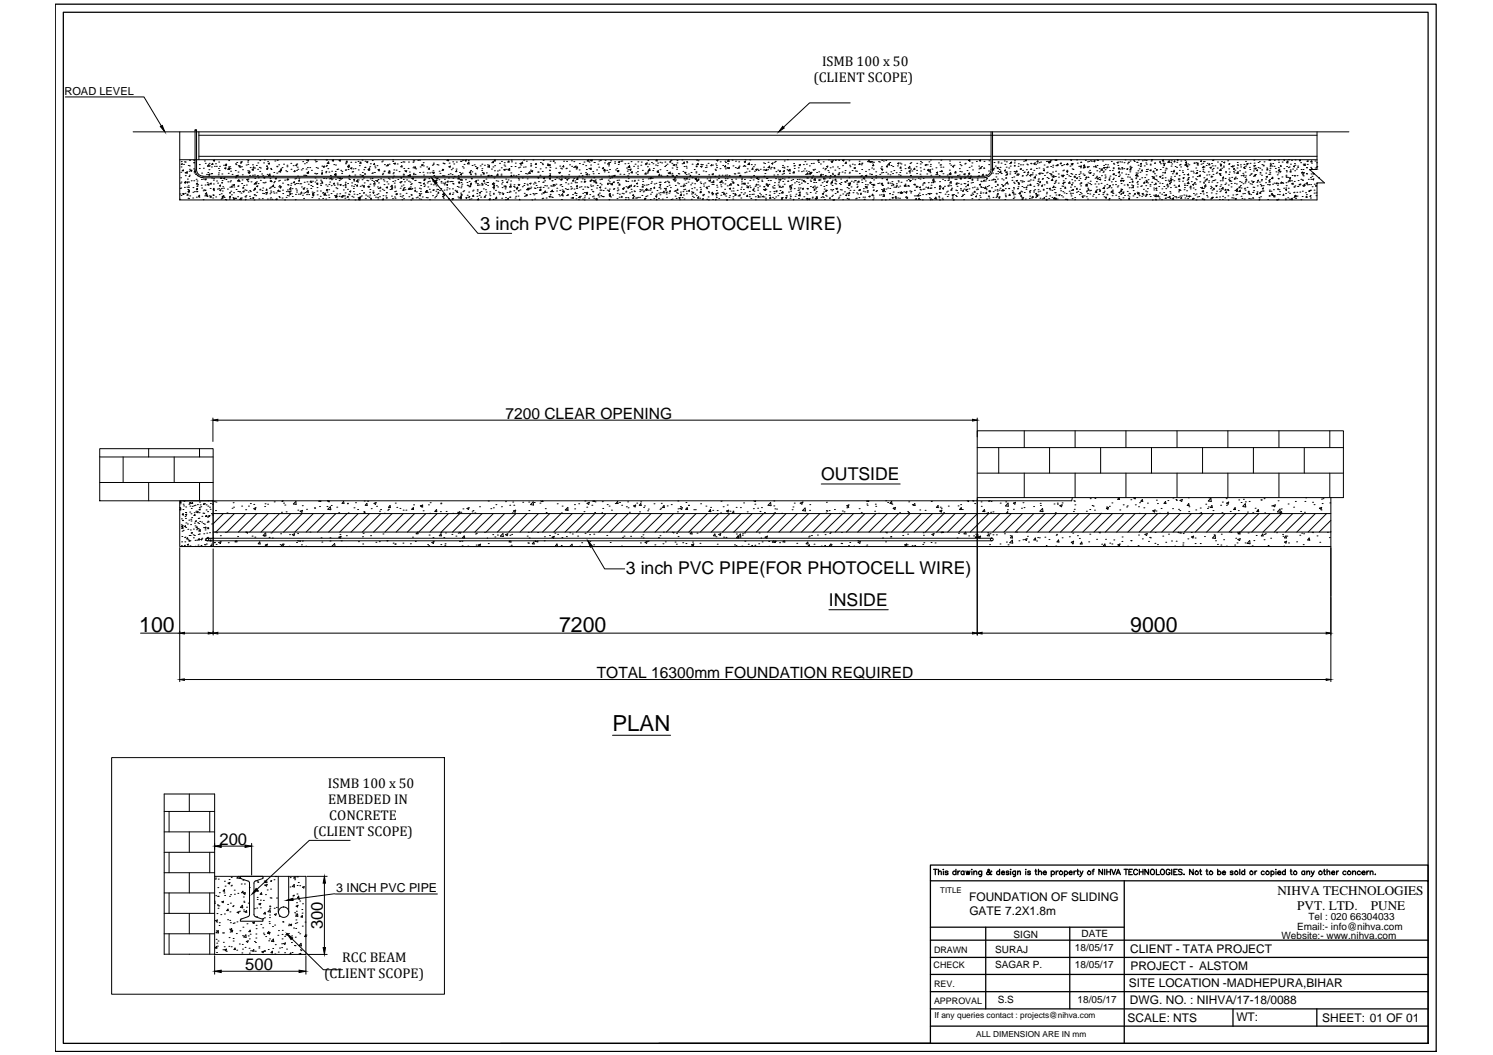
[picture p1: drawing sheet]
<svg xmlns="http://www.w3.org/2000/svg" width="297mm" height="210mm" viewBox="0 0 297 210" stroke-linecap="round" stroke-linejoin="round" font-family="sans-serif">
<defs><g id="words">
<text font-size="4.4" x="121.9" y="145.4">PLAN</text>
<g font-size="4.2">
<text x="27.7" y="125.7">100</text>
<text x="111.2" y="125.7">7200</text>
<text x="224.9" y="125.7">9000</text>
</g>
<text font-size="3.7" x="95.5" y="45.7">3 inch PVC PIPE(FOR PHOTOCELL WIRE)</text>
<g font-size="3.5">
<text x="163.4" y="95.6">OUTSIDE</text>
<text x="124.5" y="114.2">3 inch PVC PIPE(FOR PHOTOCELL WIRE)</text>
<text x="164.9" y="120.6">INSIDE</text>
</g>
<g font-size="3.3">
<text x="43.7" y="168">200</text>
<text x="64.2" y="184.9" transform="rotate(-90 64.2 184.9)">300</text>
<text x="48.8" y="192.9">500</text>
</g>
<g font-size="3.1">
<text x="100.6" y="83.3">7200 CLEAR OPENING</text>
<text x="118.7" y="134.9">TOTAL 16300mm FOUNDATION REQUIRED</text>
</g>
<g font-size="2.8">
<text x="161.8" y="16.4">(CLIENT SCOPE)</text>
<text x="163.5" y="13.2">ISMB 100 x 50</text>
<text x="65.2" y="156.7">ISMB 100 x 50</text>
<text x="65.3" y="160">EMBEDED IN</text>
<text x="62.3" y="166.3">(CLIENT SCOPE)</text>
<text x="65.5" y="163.1">CONCRETE</text>
<text x="68.1" y="191.3">RCC BEAM</text>
<text x="64.5" y="194.5">(CLIENT SCOPE)</text>
</g>
<g font-size="2.6">
<text x="254.2" y="178">NIHVA TECHNOLOGIES</text>
<text x="258.1" y="181">PVT. LTD.</text>
<text x="272.7" y="181">PUNE</text>
</g>
<text font-size="2.5" x="66.9" y="177.5">3 INCH PVC PIPE</text>
<g font-size="2.4">
<text x="192.8" y="179.3">FOUNDATION OF SLIDING</text>
<text x="192.9" y="182.1">GATE 7.2X1.8m</text>
<text x="224.9" y="189.6">CLIENT - TATA PROJECT</text>
<text x="224.6" y="196.3">SITE LOCATION -MADHEPURA,BIHAR</text>
<text x="224.9" y="193">PROJECT - ALSTOM</text>
<text x="224.4" y="203.3">SCALE: NTS</text>
<text x="224.8" y="199.8">DWG. NO. : NIHVA/17-18/0088</text>
<text x="246" y="203.2">WT:</text>
<text x="263" y="203.3">SHEET: 01 OF 01</text>
</g>
<text font-size="2.2" x="12.8" y="19">ROAD LEVEL</text>
<g font-size="2">
<text x="258" y="184.9">Email:- info@nihva.com</text>
<text x="260.3" y="183">Tel : 020 66304033</text>
<text x="198" y="189.5">SURAJ</text>
<text x="201.7" y="186.5">SIGN</text>
<text x="213.9" y="189.1">18/05/17</text>
<text x="215.2" y="186.5">DATE</text>
<text x="255" y="186.8">Website:- www.nihva.com</text>
<text x="198" y="192.5">SAGAR P.</text>
<text x="213.9" y="192.6">18/05/17</text>
<text x="198.5" y="199.5">S.S</text>
<text x="214.4" y="199.5">18/05/17</text>
</g>
<g font-size="1.8">
<text x="185.8" y="189.5">DRAWN</text>
<text x="185.7" y="192.5">CHECK</text>
<text x="185.8" y="196.3">REV.</text>
<text x="185.8" y="199.8">APPROVAL</text>
</g>
<g font-size="1.7">
<text x="185.9" y="202.5">If any queries contact : projects@nihva.com</text>
<text x="194.2" y="206.4">ALL DIMENSION ARE IN mm</text>
</g>
<text font-size="1.6" x="187.1" y="177.6">TITLE</text>
</g></defs>
<!-- layer: 0 -->
<g fill="none" stroke="#000" stroke-width=".2">
<path d="M13 19.3h15.6l3.5 5.8M26.5 26.2h241.9M35.8 39.7h.1M35.8 31.8h161.4M35.8 26.2v13.6h226.2v-3.4h1.5l-3-2.7h1.5v-7.5M35.8 38.6h.1M35.8 37.5h.1M35.9 36.4h.1M35.9 35.4h.1M36 34.3h.1M36 37.4h.1M36 33.2h.1"/>
<path d="M36 36.2h.1M36 38.9h.1M36.1 32.2h.1M36.1 32.7l.2-.1-.1 .2zM36.2 33.9h.1M36.4 38.5h.1M36.4 38.6l.2 .1v-.2l-.2 .1M36.5 33.8v.2h-.2zM36.5 32.7h.1M36.7 37.3h.1M36.7 32.2h.1M36.7 36.3h.1"/>
<path d="M36.8 36.1h.1M36.8 34.4h.1M36.8 38.5h.1M36.9 35h.1M36.9 32.2h.1M36.9 34.4h.1M36.9 36.2l-.1 .2h.1M36.9 36.2v.2M37 34.4l.2-.3 .1 .3zM37.2 37.2h.1M37.2 38.8l.2-.2v.2zM37.2 36.3l.2-.1-.1 .2z"/>
<path d="M37.3 35.6h.1M37.4 37.7h.1M37.4 39.4h.1M37.4 38.1l.3-.3v.3zM37.5 38.3h.1M37.5 32.9h.1M37.5 37h.1M37.5 37.3h.1M37.5 36.2h.1M37.5 39.5h.1M37.6 35.1h.1M37.6 34.1h.1"/>
<path d="M37.7 33h.1M37.7 34.9h.1M37.7 31.9h.1M37.7 33.7h.1M37.7 39h.1M37.9 34h.1M38 33.9h.2l-.1 .2zM38 36h.1M38.3 39.4h.1M38.4 38.3h.1M38.4 37.3h.1M38.5 33.6h.1"/>
<path d="M38.6 32.4h.1M38.6 32.3h.1M38.6 31.9h.1M38.6 36h.1M38.6 34.4h.1M38.7 34.1h.1M38.7 38.1h.1M38.8 34l-.2 .2h.2v-.2M38.8 33.8v-7.9h.3v7.9M38.8 33.7a1.59 1.59 0 0 0 1.6 1.6M38.9 34.7h.1M39 35.7h.1"/>
<path d="M39.1 39.2h.1M39.1 37.7h.1M39.1 36.6l.1-.2 .1 .2zM39.1 25.8h-.3M39.1 38.1h.1M39.1 37.6l.2-.1v.2zM39.1 33.7a1.29 1.29 0 0 0 1.3 1.3M39.1 37.1h.1M39.2 36h.1M39.2 38.1h.1M39.2 35h.1M39.2 37h.1"/>
<path d="M39.3 36.7h.1M39.5 39.1h.1M39.6 39.2h.1M39.6 31.1h157.6M39.6 26.9h222.4M39.6 26.2v5.6M39.7 32.8h.1M39.7 33.5h.1M39.7 39h-.2l.2-.2v.2M40 35.3h.1M40 36.9h.1M40.1 35.7h.1"/>
<path d="M40.1 37.4h.1M40.1 34.4h.1M40.4 35.1h155.5M40.4 35.4h155.5M40.4 38h.1M40.4 39.7h.1M40.5 35.6h.1M40.5 33.5h.1M40.5 37.8h.1M40.7 32h.1M40.7 39h.1M40.8 37.9h.1"/>
<path d="M40.8 35.8h.1M40.8 36.8h.1M40.8 37.8h.1M40.8 32.5h.1M40.9 35.6h.1M41 38.9l.3-.1-.1 .2zM41.1 34.7h.1M41.1 38.3v.3h-.3zM41.2 39.1h.1M41.2 36.4h.1M41.3 36.7h.1M41.3 34.3h.1"/>
<path d="M41.5 34.7l.3-.1-.1 .2zM41.5 35h.1M41.6 33.8h.1M41.6 36.6v.2h-.2zM41.6 32.8v.3l-.3-.1zM41.6 39h.1M41.6 32.5h.1M41.6 33h.1M41.8 37.5h.1M41.8 36.5l.2-.1v.2zM42 39v.2h-.2zM42 34.6h.1"/>
<path d="M42.1 33.2h.1M42.1 35.4h.1M42.1 34.5h.1M42.3 39.4h.1M42.3 32.5l.1 .2h-.3zM42.4 38.8h.1M42.4 37.7h.1M42.4 38.9h.1M42.4 36.6h.1M42.4 35.8h.1M42.4 37.5h.1M42.4 31.9h.3l-.1 .2z"/>
<path d="M42.5 35.5h.1M42.5 37.9h.1M42.7 33.1h.1M42.9 32.6h.1M42.9 39.2h.1M43 33.1h.1M43.1 36h.1M43.3 37.6h.1M43.3 36.4h.1M43.4 34.8h.1M43.5 33.5h.1M43.5 34.4h.1"/>
<path d="M43.5 32.2h.1M43.5 37.5h.1M43.6 33.9h.1M43.6 38.7h.1M43.7 33.1h.1M43.7 37l.1-.2 .1 .2zM43.9 37.7l-.2 .1 .2 .2 .1-.3M44 39.6h.1M44 35.4l-.2 .1h.3v-.1M44 38.6h.1M44.1 37.5h.1M44.1 36.4h.1"/>
<path d="M44.1 34.6h.1M44.2 35.9h.1M44.2 39.1h.1M44.2 38h.1M44.3 37.2h.1M44.3 39.2l.1 .2h-.3zM44.5 37.5h.1M44.5 32.9h.1M44.5 38.9l.1 .3-.3-.1zM44.5 35.5l.2-.1-.1 .2zM44.6 39.3h.1M44.7 33.5l.2-.1v.2z"/>
<path d="M44.8 39.7h.1M44.9 32.7h.1M44.9 35.7h.1M44.9 39.8h.1M45 32.7l.1 .3h-.2zM45.2 37.6h.1M45.3 36.2h.1M45.3 33.7l.3-.3 .1 .3zM45.4 34.5h.1M45.5 33.2h.1M45.5 31.9h.1M45.6 39.4h.1"/>
<path d="M45.6 39.6h.1M45.7 38.3h.1M45.7 38.4h.1M45.7 39.1h.2l-.1 .1zM45.7 37.2h.1M45.7 33.2h.1M45.7 36.2h.1M45.8 33.6h.1M45.9 36h.1M45.9 34.1h.1M45.9 38h.1M46 38.8h.1"/>
<path d="M46.2 36.8h.1M46.2 34.7h.1M46.2 37.2h-.2l.2-.2v.2M46.3 39.3h.1M46.4 39.6l.2-.2v.3zM46.4 36.8l.2-.1v.2zM46.5 38.3h.1M46.5 37.2h.1M46.8 39.4h.1M46.8 33.9h.1M46.8 35.4h.1M46.8 39.5h.1"/>
<path d="M46.8 32.6h.1M46.9 32.8h.1M47 37.7h.1M47.1 35.1l-.1-.1 .2-.1v.2M47.1 32.3h.1M47.3 39.1h.1M47.3 34.9h.1M47.3 36l.2-.2 .1 .3zM47.3 38.1h.1M47.3 37.1h.1M47.4 37h.1M47.4 35.9h.1"/>
<path d="M47.4 34.2h.1M47.4 33h.1M47.6 36.1h.1M47.7 38.2h.1M47.7 33.3h.1M47.7 33l.1 .2h-.2zM47.8 32.5h.1M47.9 32.2h.3l-.1 .2zM47.9 38.4h.1M47.9 39.4l.1 .3h-.3zM48 39.4h.1M48 33.2h.1"/>
<path d="M48.1 36.5h.1M48.2 35.8h.1M48.2 34.8h.1M48.2 33.8h.1M48.3 37.4l.2-.2v.2zM48.3 38.1l.3-.1-.1 .2zM48.5 36.9h.1M48.7 37.8h.1M48.7 39.1h.1M48.8 39.8l.1-.1v.1M48.8 39.2h.1M48.9 38.9h.1"/>
<path d="M49 37.9h.1M49 32.8h.1M49 36.8h.1M49.1 35.7h.1M49.1 35.8l.2-.1v.2zM49.3 34h.1M49.3 32.2h.1M49.3 36.1h.1M49.3 32.7h.1M49.3 31.9h.1M49.3 35.6h.1M49.4 38.2h.1"/>
<path d="M49.4 34.3l.3-.3v.4zM49.5 34.5h.1M49.6 39.1h.1M49.6 35h.1M49.7 37.9h.1M49.8 39.5h.1M49.8 33.3h.1M49.8 38.1h.1M49.9 36.2h.1M50.2 33.8l.2-.1v.2zM50.2 34.9h.1M50.2 32.8h.1"/>
<path d="M50.3 39.4l.2-.1-.1 .2zM50.4 37.8h.1M50.5 37.8h.1M50.5 33.2v.2h-.2zM50.5 39.8h.1M50.5 36.6h.1M50.6 38.7h.1M50.6 38.8h.1M50.6 37.6h.1M50.6 34.8h.1M50.7 36.6h.1M50.7 33.4h.1"/>
<path d="M50.7 35.5h.1M50.7 36.5l.3-.2v.3zM50.8 37.4v.2h-.2zM50.9 38.9h.1M51 32.9h.1M51 36.2h.1M51 37.1l.3-.1-.1 .2zM51.1 38.3h.1M51.2 35h.1M51.3 33.7h.1M51.3 32.4h.1M51.3 36.5h.1"/>
<path d="M51.4 35.4h.1M51.5 39.6h.1M51.6 33.3h.1M51.7 37.8h.1M51.7 31.9h.1M51.7 34.1h.1M51.7 37.7h.1M51.8 35.9h.1M51.8 33.4h.1M52.1 34.6h.1M52.1 37.9h.1M52.2 39.5h.1"/>
<path d="M52.2 38.5h.1M52.3 37.4h.1M52.3 35h.1M52.3 36.4h.1M52.4 32.4h.1M52.5 35.4h.1M52.5 38.5h.1M52.6 36.4h.1M52.6 31.8h.1M52.8 36.3h.1M52.8 38.3h.1M52.9 38.6h.1"/>
<path d="M53 38.3h.2l-.1 .2zM53 33.1h.1M53 33h.1M53.1 37.6v.2h-.2zM53.2 34.7h.1M53.2 39.6h.1M53.2 33.4h.1M53.2 33.4v.3l-.2-.1zM53.2 32.2h.1M53.4 32.5h.2l-.1 .2zM53.6 37.5h.1M53.7 38.6h.1"/>
<path d="M53.7 35.5h.1M53.7 39.6h.1M53.7 34.6v.4h-.3zM53.7 37.4h.1M53.8 39.4h.1M53.8 38h.1M53.8 33.5h.1M53.9 38.3h.1M53.9 37.2h.1M53.9 33.7h.1M54 36.1h.1M54 35.9l-.3 .1 .2 .1 .1-.2"/>
<path d="M54.1 39.7h.1M54.3 35h.1M54.3 38.2h.1M54.4 36.8v.3h-.2zM54.5 36.4h.1M54.5 34.3h.1M54.5 38.4h.1M54.6 37.3h.1M54.6 36.1h.1M54.7 32h.1M54.8 35.6l.1-.2 .1 .2zM54.9 39.7l.2-.1v.1z"/>
<path d="M54.9 38.4h.1M54.9 39.7h.1M55.1 34.4h.1M55.1 33.1h.1M55.1 33.2h.1M55.1 31.9h.1M55.2 38l.2-.2v.2zM55.4 36h.1M55.4 34.2h.1M55.4 37.2h.1M55.4 32.8h.1M55.5 39.1h.1"/>
<path d="M55.5 38h.1M55.6 36.9h.1M55.6 38h.1M55.6 39.3h.1M55.6 35.9h.1M55.6 34.1l.3-.1-.1 .2zM55.7 37.3l.2-.1-.1 .2zM55.7 33.9l.3-.2v.2zM55.8 37.1h.1M55.9 33.6h.1M56.1 39.4h.1M56.1 33.3h.1"/>
<path d="M56.2 36.4h.1M56.2 37.8h.1M56.2 38.5h.1M56.4 32.7h.1M56.6 35.8h.1M56.6 39.8h.1M56.8 34h.1M56.9 39.3h.1M57 38.1h.1M57.1 34.1h.1M57.1 32.9h.1M57.1 33.2h.1"/>
<path d="M57.1 38.9h.1M57.2 37.8h.1M57.2 36.7h.1M57.3 35.7h.1M57.3 35.6v.2h-.2zM57.3 38.1h.1M57.3 36.8h.1M57.4 39h.1M57.6 38.6l.2-.1v.2zM57.7 38v.2h-.1zM57.8 38h.1M57.8 36.9h.1"/>
<path d="M57.9 32.5h.1M57.9 37.3v.4l-.3-.1zM57.9 36.5h.1M57.9 33.7h.1M58 38.6h.1M58.1 37.5h.1M58.2 39.1h.1M58.3 33h.1M58.4 36.3l.2-.1-.1 .2zM58.6 36.7h.1M58.7 35.6h.1M58.7 33.9v.2h-.2z"/>
<path d="M58.7 39.7h.1M58.8 38.7h.1M58.8 37.6h.1M58.8 32.9l.3-.1-.1 .2zM58.9 35.5h.1M58.9 36.5h.1M59 37.8h.1M59 38.2h.1M59 33.9h.1M59 32.6h.1M59.1 33.3h.1M59.2 36.5h.1"/>
<path d="M59.2 35h.1M59.3 33.7h.1M59.3 38.6h.1M59.5 35.5h.1M59.5 35.8l.1 .2h-.2zM59.6 36.6h.1M59.7 38.6h.1M59.8 36.6h.1M59.9 33.8h.1M60 37.2h.1M60 38.2l.1 .2h-.3zM60.2 38.8h.1"/>
<path d="M60.2 33.6h.1M60.2 32.2h.1M60.3 37.6l.2-.1v.2zM60.4 39.5h.1M60.4 34.9h.1M60.4 38.4h.1M60.5 37.4h.1M60.5 36.3h.1M60.6 32.6h.1M60.6 34.9h.1M60.7 38.3h.1M60.9 34.9h.1"/>
<path d="M60.9 33.6h.1M60.9 32.4h.1M61 38.7h.1M61 37.6h.1M61 38.1l.3-.2v.3zM61.1 36.2h.1M61.1 34.4l.3-.1-.1 .2zM61.1 31.8l-.1 .1h.4v-.1M61.2 33.3h.1M61.2 38.3h.1M61.2 32h.1M61.3 36.6h.1"/>
<path d="M61.4 34.1v.3h-.2zM61.4 38.7h.1M61.6 33.3h.1M61.7 36.2l.2-.2v.2zM61.8 37.5h.1M61.8 36.9h.1M61.9 36.3h.1M62 33.9h.1M62 39.3h.1M62.1 38.2h.1M62.1 37.1h.1M62.2 36.1h.1"/>
<path d="M62.2 38.6h.1M62.3 38.4v.2h-.1zM62.4 38.3h.1M62.4 38.8h-.2l.2 .2 .1-.2M62.6 34.5h.1M62.6 31.9h.1M62.7 36.2h.1M62.7 35.4h.1M62.8 32.2h.1M62.9 34.6h.1M62.9 33.3h.1M62.9 35.8h.1"/>
<path d="M62.9 32.1h.1M63 34.5h.1M63 36.5l.2-.1-.1 .2zM63.1 37.3h.1M63.1 36.7h.1M63.1 38h.1M63.1 38.8h.1M63.2 33.5h.1M63.4 39.6h.1M63.7 39.1h.1M63.7 38h.1M63.7 36.6h.1"/>
<path d="M63.8 35.8h.1M63.8 36.9h.1M63.9 36.1h.1M64 34.4h.1M64 34h.1M64 33h.1M64.1 34.4l.1 .2h-.2zM64.2 38.4h.1M64.2 36.2v.2h-.2zM64.2 39.5h.1M64.2 38.3h.1M64.3 33.2l.2-.2v.3z"/>
<path d="M64.4 35.5h.1M64.5 38.8l.1-.2 .1 .2zM64.5 38.7l.2-.3 .1 .3zM64.8 36.8h.1M64.8 39.6h.1M64.8 34.4h.1M64.8 38.8h.1M64.8 35.5h.1M64.8 33.1h.1M64.8 34.1h.1M64.9 31.8h.1M64.9 37.8l.2-.1v.2z"/>
<path d="M65 37.7h.1M65 32.9h.1M65 31.8h.1M65.1 38.2h.1M65.1 37h.1M65.1 32.5l.3-.3v.3zM65.2 33.6h.1M65.3 38.8h.1M65.4 37.7h.1M65.4 36.7h.1M65.4 39.3h.1M65.4 34.2h.1"/>
<path d="M65.5 35.6h.1M65.6 36.2h.1M65.7 34.9h.1M65.7 35.5l.2-.1v.2zM65.9 38.5h.1M65.9 36.9h.1M65.9 35.8h.1M66 34.1h.1M66.1 35.6h.1M66.3 38h.1M66.3 31.8l.1 .2h-.3zM66.3 36.6l.2-.2v.2z"/>
<path d="M66.4 32.8h.1M66.5 36.9h.1M66.5 38.9h.1M66.5 34.7l.3-.1-.1 .2zM66.7 39.3h.1M66.7 34.1h.1M66.7 35.7h.1M66.7 32.8h.1M66.8 37.4h.1M66.8 39.1l.2 .1 .1-.2-.3 .1M66.8 34.6l.1 .3h-.2zM66.9 38.8l.1 .3-.2-.1z"/>
<path d="M67 39.7h.1M67 38.6h.1M67 37.5h.1M67 33.7h.1M67.1 36.4h.1M67.1 35.4h.1M67.1 36.8h.1M67.2 33.6h.1M67.5 39.1h.1M67.5 35.9h.1M67.5 31.9l.2-.1v.3zM67.6 38.6h.1"/>
<path d="M67.6 35.4l-.1 .1 .3 .1-.1-.2M67.6 36.8l.2-.1v.2zM67.8 35.6h.1M67.8 33.9h.1M67.9 39.2l.2-.3 .1 .3zM68 35.5h.1M68 34.5h.1M68 34.1h.1M68.2 36.9h.1M68.3 38.9h.1M68.3 39h.1M68.3 37.8h.1"/>
<path d="M68.6 39h.1M68.6 39.4h.1M68.7 38.4h.1M68.7 36.3h.1M68.7 37.3h.1M68.7 37h.1M68.7 33.9h.1M68.7 32.6h.1M68.8 33.8h.1M68.8 36.6v.2h-.1zM68.8 32.4h.1M69 32l.1 .2h-.2z"/>
<path d="M69.1 39.2l.1-.1 .1 .1zM69.1 37.7h.1M69.2 36.5h.1M69.2 33.1l.3-.3v.4zM69.2 33.7h.1M69.2 33.3h.1M69.3 38.6h.1M69.3 39.7h.1M69.4 35.6h.1M69.4 35.1l.2-.2v.2M69.5 38.8h.1M69.5 35.7h.1"/>
<path d="M69.5 38.1l.3-.1-.1 .2zM69.8 33.5l.2-.1-.1 .2zM69.8 32.3h.1M69.9 37h.1M70 36.4h.1M70 39.1h.1M70 34.2h.1M70.2 34.1h.1M70.2 33.6h.1M70.3 39.2h.1M70.3 38.1h.1M70.3 37.5h.1"/>
<path d="M70.3 37.1h.1M70.3 35.8l.3-.1-.1 .1zM70.4 36h.1M70.4 38.6h.1M70.6 36.7h.1M70.6 34.8h.1M70.6 39.8h.1M70.6 33.6h.1M70.7 32.3h.1M70.9 37l.2-.2v.2zM71 38.7h.1M71.1 36.2h.1"/>
<path d="M71.1 35.8l.1 .3h-.3zM71.2 39.4h.1M71.2 32.1h.1M71.3 35.8h.1M71.3 33.8h.1M71.3 39.7l.3-.2v.3zM71.4 39.7h.1M71.5 38.5h.1M71.5 33h.1M71.5 39.4l.2-.1-.1 .2zM71.5 39.2l.1 .2h-.2zM71.6 32.5l.2-.3v.3z"/>
<path d="M71.6 34.8h.1M71.7 37.1h.1M71.7 39.1h.1M71.9 39h.1M72 37.9h.1M72 36.9h.1M72 35.8h.1M72 31.9h.1M72.1 34.3h.1M72.1 35.1l-.1-.1 .3-.1-.1 .2M72.3 38.4h.1M72.3 35.4h.1"/>
<path d="M72.3 37.2h.1M72.3 38.3h.1M72.4 33.8h.1M72.5 36.4h.1M72.5 36.9l-.3 .1 .2 .2 .1-.3M72.5 34.6h.1M72.5 33.3h.1M72.5 34.7h.1M72.6 32.1h.1M72.6 33.3h.1M72.7 39.5h.1M72.8 38.8h.1"/>
<path d="M72.9 32.2h.3l-.1 .2zM73 35.9h.1M73.1 39h.1M73.1 37.2h.1M73.2 36h.1M73.3 33.9h.1M73.4 37.2h.1M73.4 37v.2h-.1zM73.4 39.2h.1M73.5 38.3h.1M73.5 33.4l.1 .4h-.4zM73.6 38.8h.1"/>
<path d="M73.6 33.2h.1M73.6 36.6h.1M73.6 37.7h.1M73.6 35.6h.1M73.7 32.6h.1M73.7 39.6l.2-.2v.3zM74 35.9h.1M74 34.5h.1M74 35.5h.1M74.1 31.9h.1M74.1 34.4h.1M74.2 38h.1"/>
<path d="M74.2 38.3h.2l-.1 .2zM74.3 36.1h.1M74.4 37h.1M74.5 38.8h.1M74.5 34.3h.1M74.5 32.5v.2h-.2zM74.5 33h.1M74.6 36.4v.2h-.3zM74.6 33.4h.1M74.7 39.2h.1M74.7 35.9h.1M75 38.7h.1"/>
<path d="M75 36l.2-.1-.1 .2zM75 33h.1M75.1 37.2h.1M75.1 39.3h.1M75.2 39.6h.1M75.2 38.6h.1M75.2 35.7h.1M75.2 33.8l.3-.1-.1 .2zM75.3 37.5h.1M75.3 36.4h.1M75.3 34h.1M75.5 39.1h.1"/>
<path d="M75.6 38h.1M75.6 37.4l.1-.2 .1 .2zM75.7 35.6h.1M75.9 32.2h.1M76.1 37.7h.1M76.1 34.7h.1M76.1 32h.1M76.1 39.7l.2-.1v.1zM76.1 34.5h.1M76.1 39.7l-.1 .1M76.2 38.9h.1M76.2 39.7v.1"/>
<path d="M76.2 35.8h.1M76.4 37.9h.1M76.4 36.7h.1M76.4 36h.1M76.4 34.1h.1M76.4 34h.1M76.5 32.8h.1M76.7 39h.1M76.8 39.4h.1M76.8 37.3h.1M76.8 33h.1M76.9 38.3h.1"/>
<path d="M76.9 39.4h.1M76.9 38.4h.1M76.9 37.3l.2-.1-.1 .2zM76.9 37.2h.1M76.9 36.2h.1M77.2 36.6h.1M77.2 32.7v.3h-.2zM77.2 35.5h.1M77.4 34h.1M77.4 34.1h.1M77.4 32.7h.1M77.5 35.6h.1"/>
<path d="M77.5 34.1l.1 .3h-.4zM77.6 37.7h.1M77.8 37.1l.2-.2v.3h-.2M77.9 39h.1M78 37.4h.1M78 37.4v.2h-.1zM78.1 35.4h.1M78.1 39.5h.1M78.1 36.1h.1M78.1 32.1h.1M78.1 31.8h.1M78.2 34.6h.1"/>
<path d="M78.3 34.4h.1M78.3 35h.1M78.3 33.8h.1M78.3 32.5h.1M78.4 32.5h.2v.2zM78.4 36.4h.1M78.4 32.5h.1M78.5 39.2h.1M78.5 37h.1M78.5 38.1h.1M78.5 37.4h.1M78.6 36h.1"/>
<path d="M78.6 39.4h.1M78.7 38h.1M78.8 38.7h.1M78.8 33.9h.1M78.8 38.6l.2-.1v.2zM79 32.6h.1M79.1 35.7h.1M79.4 34.1h.1M79.6 38.6h.1M79.6 36.3l.2-.1-.1 .2zM79.6 37.5h.1M79.6 39.1h.1"/>
<path d="M79.7 35.4h.1M79.7 35.4h.2M79.7 33.2l.3-.2v.2zM79.8 32.3h.1M79.8 36.1h.1M79.8 37h.1M80 39.7h.1M80 39.2h.1M80.1 38.9h.1M80.2 37.9h.1M80.2 32.2h.1M80.2 36.8h.1"/>
<path d="M80.2 35h.1M80.2 34.7h.1M80.2 35.7h.1M80.2 37.5h.1M80.3 39.5h.1M80.3 34.8h.1M80.3 33.5h.1M80.3 37.6l.1 .2h-.2zM80.4 32.2h.1M80.4 37.3h.1M80.5 36.2h.1M80.5 34h.1"/>
<path d="M80.6 37.7h.1M80.7 34.1l.2-.1-.1 .2zM80.8 38.5h.1M80.9 35.8h.1M81.1 34.9h.1M81.2 33.5h.1M81.3 36.1h.1M81.3 32.2h.1M81.3 35l.3-.3v.4zM81.4 39.1h.1M81.4 34.2h.1M81.4 37.4l.1 .3h-.3z"/>
<path d="M81.5 37.6l.2-.1-.1 .2zM81.6 36.2h.1M81.6 37.2h.1M81.7 36.7h.1M81.7 39.8h.1M81.8 38.7h.1M81.8 37.7h.1M81.8 38.8h.1M81.9 36.6h.1M81.9 35.5h.1M81.9 37.5h.1M82 39.4h.1"/>
<path d="M82 39.6h.1M82 35.6l.2-.2v.2zM82.2 33.4h.1M82.2 32.3h.1M82.2 32h.1M82.2 34.5h.1M82.2 34.7h.1M82.3 33.2h.1M82.3 32h.1M82.5 35.9h.1M82.5 37.4h.1M82.6 34.7h.1"/>
<path d="M82.6 35.9h.1M82.6 37.8l-.1 .2h.2v-.2M82.7 33.2v.2h-.2zM82.7 33.6h.1M82.8 39.4h.1M82.8 38.2h.1M83 39.2h.1M83.1 31.9h.1M83.3 36.3h.1M83.4 38.5h.1M83.4 39.6h.1M83.4 37.5h.1"/>
<path d="M83.4 38.8h.2v.2zM83.5 36.4h.1M83.5 34.3h.1M83.5 31.9h.1M83.6 36.4h.1M83.6 33.2h.1M83.6 38.1h.1M83.7 36.9h.1M83.7 37.6h.1M83.7 39.7h.1M83.7 38.6h.1M83.8 32.8h.3v.2z"/>
<path d="M84 39.2h.1M84.1 34.3h.1M84.2 32.4h.1M84.2 33h.1M84.2 36.5l.2-.1v.2zM84.3 34.8h.1M84.3 35.9h.1M84.4 37.1h.1M84.5 36.8h.1M84.5 35.6v.2h-.1zM84.5 35.6h.1M84.8 39.3h.1"/>
<path d="M84.9 37.9h.1M84.9 33.2h.1M84.9 37.9v.4l-.2-.1zM85 36.4h.1M85 34.4h.1M85 38.2l-.1-.2-.1 .2 .2 .1M85 39.4h.1M85.1 38.3h.1M85.1 37.2h.1M85.2 36.1h.1M85.2 33.6l.2-.2 .1 .3zM85.3 35.5h.1"/>
<path d="M85.4 37.7h.1M85.5 39.7h.1M85.5 36.1h.1M85.5 34.4h.1M85.6 38.2h.1M85.7 36.6h.1M85.9 34.3h.1M86 32.9h.1M86 38.9h.1M86 36h.1M86.1 34h.1M86.1 37.8l.2-.1v.2z"/>
<path d="M86.1 34.4l.3-.1-.1 .2zM86.2 32.7h.1M86.2 36.8h.1M86.2 32.5h.1M86.3 34.9h.1M86.5 39.4h.1M86.6 35.4h.1M86.7 39.1h.1M86.7 38h.1M86.7 36.4h.1M86.8 37h.1M86.8 36.5l8.3 9.9h6.7"/>
<path d="M86.8 35.9h.1M86.8 35.8l.1 .2h-.3zM86.9 38.8h.1M86.9 37.7h.1M86.9 35.5l.3-.1-.1 .2zM86.9 32.8h.1M87.1 37.7h.1M87.2 32.8h.1M87.3 38.2v.2h-.2l.2-.1M87.3 35.8h.1M87.4 34.1h.1M87.4 37.9h.1"/>
<path d="M87.5 34.5h.1M87.7 37.5h.1M87.7 36.4h.1M87.7 36.1h.1M88 35h.1M88 39.1l.3-.1-.1 .2zM88.1 38.6h.1M88.1 33.7h.1M88.1 38.7l.2-.2 .1 .3zM88.1 36.4h.1M88.1 32.5h.1M88.1 33.7l.1 .2h-.2z"/>
<path d="M88.2 39.4h.1M88.3 32.5h.1M88.3 38.9h.1M88.3 37.8h.1M88.3 35h.1M88.4 36.8h.1M88.4 32.6h.1M88.4 35.7h.1M88.4 36.5h.1M88.5 36.3h.1M88.8 37.8h.1M88.8 36.8l.3-.1-.1 .2z"/>
<path d="M88.9 37.4h.1M89 36.2l.1-.2v.2zM89.1 31.8l-.2 .1 .4 .1-.1-.2M89.2 34.7h.1M89.2 35.4h.1M89.2 39.5h.1M89.3 39.7h.1M89.3 33.2l.3-.2-.1 .3zM89.4 37.6h.1M89.4 32.5h.1M89.5 36.1h.1M89.6 34.6h.1"/>
<path d="M89.6 38.4v.2h-.2zM89.8 36.1h.1M89.8 33.8h.1M89.9 39.7h.1M89.9 39.5h.1M89.9 34.7h.1M90 38.7h.1M90 36.1h.1M90 37.6h.1M90 33.5h.1M90.1 36.5h.1M90.1 39.5h.1"/>
<path d="M90.1 32.2h.1M90.1 35.5h.1M90.1 38.4h.1M90.2 36.6h.1M90.3 32.6h.1M90.4 35.1h.1M90.5 37.9h.1M90.7 33.6h.1M90.8 32.2h.1M90.8 33.9l.1 .2h-.2zM90.9 38.3h.1M91 37.1h.1"/>
<path d="M91 38l-.3 .1 .2 .1 .1-.2M91.1 39.2h.1M91.2 36.2h.1M91.2 35h.1M91.2 37.2h.1M91.3 39.4h.1M91.3 36.4l.1-.2 .1 .2zM91.3 35.4l.1 .2h-.3zM91.4 34.3h.1M91.5 39.3l.3-.3v.3zM91.6 35.8l.2-.1-.1 .1zM91.6 39.5h.1"/>
<path d="M91.6 34.7h.1M91.6 32.1h.1M91.6 34.7l.2-.1v.2zM91.6 38.4h.1M91.6 39.6h.1M91.7 37.4h.1M91.7 36.3h.1M91.7 32.1h.1M91.8 37h.1M91.8 35.8h.1M91.9 36.6h.1M91.9 38.8h-.2l.2-.2v.2"/>
<path d="M91.9 34.4h.1M92 33.2h.1M92 31.9h.1M92.1 38.1h.1M92.2 33.4h.1M92.3 38h.1M92.3 32.7h.1M92.5 31.9l.3-.1-.1 .3zM92.6 35.8h.1M92.7 39.4l.2-.1-.1 .2zM92.9 36.3h.1M92.9 36.9h.1"/>
<path d="M92.9 38.8h.1M93.1 36.9h.1M93.2 31.9h.1M93.2 39.3h.1M93.2 38.2h.1M93.3 37.2h.1M93.3 39.1h.1M93.3 32.2v.4h-.3zM93.3 36.1h.1M93.4 39.7h.1M93.4 34.4l.2-.3v.3zM93.5 37l.2-.1-.1 .3z"/>
<path d="M93.6 36.7h.1M93.6 34.6h.1M93.6 34.7h.1M93.6 33.9h.1M93.7 39.6h.1M93.8 35.5h.1M93.8 36.6h-.2l.2-.2v.2M93.8 35.6h.1M93.9 34.2h.1M93.9 32.9h.1M94 38h.1M94 39l.2-.2v.3z"/>
<path d="M94.1 39h.1M94.1 37.8h.1M94.3 32.8h.1M94.5 34.5h.1M94.5 36.1l.3-.2v.3zM94.6 33.1h.1M94.6 34.8h.1M94.6 36.4h.1M94.8 33.5l.3-.2-.1 .3zM94.9 38.5h.1M94.9 39.1h.1M94.9 38h.1"/>
<path d="M94.9 37.7h.1M94.9 39.8l.3-.3v.3M95 36.9h.1M95 36.6h.1M95 35.8h.1M95.1 39.7h.1M95.3 38.8h.1M95.3 36.8h.1M95.4 38.3h.2l-.1 .1zM95.5 33h.1M95.6 39.2h.1M95.6 34.8h.1"/>
<path d="M95.7 38.1h.1M95.8 36.5h.1M95.8 33.9h.1M95.9 32.7h.1M95.9 33.6h.1M96 34.3h.1M96 36.6l.1 .2h-.2zM96.2 37.6h.1M96.2 36l.2-.1-.1 .2zM96.3 34.4v.2h-.2zM96.3 36.4h.1M96.3 39.2l.2-.1v.1z"/>
<path d="M96.4 32.9h.1M96.5 38.8h.1M96.6 37.7h.1M96.6 36.7h.1M96.7 35.6h.1M96.7 38.2h.1M96.8 34.4h.1M96.8 36.3h.1M97 32.8h.1M97 36.3h.1M97 36.9h.1M97.2 35.1l-.1-.1 .2-.1v.2"/>
<path d="M97.3 39.7h.1M97.3 39.7l.2-.2v.2zM97.4 38.6h.1M97.4 32.9v.4l-.3-.1zM97.4 38.2h.1M97.5 38.9h.1M97.6 34.9h.1M97.7 34.9h.1M97.8 33.6h.1M97.8 32.4h.1M97.9 36.6l.3-.2v.3zM98 32.2l.2-.1v.3z"/>
<path d="M98.1 36.5h.1M98.1 33.2h.1M98.1 37.3l.2-.1-.1 .2zM98.1 39.7h.1M98.2 38.6h.1M98.2 38.5h.1M98.2 37.6h.1M98.2 37.3h.1M98.2 36.5h.1M98.3 35.4h.1M98.4 34h.1M98.4 37h-.2l.2-.2v.2"/>
<path d="M98.4 33h.1M98.5 31.8v.2h-.2zM98.5 39.6h.1M98.6 37.9h.1M98.7 36h.1M98.7 36.9h.1M98.8 39.2v.2h-.2zM99 34h.1M99 37.2h.1M99 36.1h.1M99 34.6l.1 .3h-.3zM99.1 38.2h.1"/>
<path d="M99.3 33.9h.1M99.3 38.6h.1M99.4 38.3h.1M99.4 32.5h.1M99.7 34.7h.1M99.7 35h.1M99.7 33.4h.1M99.8 36.6h.1M99.8 32.1h.1M99.8 39.4h.1M99.9 38.4h.1M99.9 35.9h.1"/>
<path d="M99.9 37.3h.1M99.9 36.3h.1M100 38.6l.2-.1-.1 .2zM100.2 37h.1M100.2 33.8l.3-.1-.1 .2zM100.3 32.8h.1M100.3 32.4h.1M100.4 37h.1M100.4 33h.1M100.5 37.6h.1M100.5 37.2l.2-.2v.2zM100.6 39.3h.1"/>
<path d="M100.6 39.7h.1M100.6 35.6h.1M100.7 33.7h.1M100.9 38.3h.1M101 36.2l-.2 .1 .2 .1v-.2M101.1 35.8h.1M101.1 39.4l.1 .3h-.2zM101.2 33.6h.1M101.2 38.3h.1M101.2 32l.1 .2h-.3zM101.4 39.2h.1M101.4 33.5v.4l-.3-.1"/>
<path d="M101.4 38h.1M101.4 33.5l-.3 .3M101.5 39.2h.1M101.5 38.2h.1M101.5 36.6h.1M101.5 37.1h.1M101.6 36h.1M101.6 35.1l.2-.2v.2M101.6 34.4h.1M101.6 36.9l.1 .3h-.3zM101.7 33.1h.1M101.7 31.9h.1"/>
<path d="M101.7 35.1h.1M101.8 32.2h.1M102.1 34.9h.1M102.2 37.1h.1M102.2 38h.1M102.3 36.8h.1M102.3 37.2h.1M102.5 39.4h.1M102.5 33.1h.1M102.5 32.5h.1M102.6 38.4h.1M102.6 39.1h.1"/>
<path d="M102.6 35h.1M102.7 37.5h.2v.2zM102.8 37.4l.2-.2v.2zM103.1 39h.1M103.1 36.7h.1M103.1 38h.1M103.1 35.5h.1M103.1 34.7h.1M103.2 36.9h.1M103.2 33.4h.1M103.2 35.8h.1M103.2 36.7h.1"/>
<path d="M103.3 39.8l.1-.1v.1M103.4 33.3h.1M103.4 37.8h.1M103.4 32.5h.3l-.1 .2zM103.6 34.1h.1M103.6 32.8h.1M103.9 35.4h.1M103.9 37.2h.1M104 32.2v.3h-.2zM104.1 33.3h.1M104.2 31.9h.1M104.2 36.9h.1"/>
<path d="M104.3 36.5h.1M104.3 38.5h.1M104.3 39.1h.1M104.5 33.2h.1M104.5 34.5h.1M104.6 38.8h.1M104.6 38.8h.2v.2zM104.7 32.1h.1M104.8 38.8h.1M104.8 37.7h.1M104.8 36.6h.1M104.8 34.6h.1"/>
<path d="M104.9 35.6h.1M104.9 36.8h.1M105 37.6h.1M105.1 37.5v.3l-.3-.1zM105.1 34.4l.3-.3 .1 .4zM105.3 37.4v.2h-.2zM105.4 36.5l.2-.1v.2zM105.4 38.7h.1M105.5 37.5h.1M105.5 33.9h.1M105.6 32.6h.1M105.6 33h.1"/>
<path d="M105.6 37.2h.1M105.6 32.9h.1M105.7 34.1l.3-.1-.1 .2zM105.8 39.8h.1M106 38.5h.1M106 31.8h.1M106.1 36.6h.1M106.2 38.8h.1M106.3 37.4h.1M106.3 36.3h.1M106.4 39.6h.1M106.4 38.6h.1"/>
<path d="M106.5 37.5h.1M106.5 36.4h.1M106.5 33.3h.1M106.7 38.5h.1M106.7 36.9h.1M106.7 32.5v.2h-.2zM106.9 37.3h.1M107 34.2h.1M107 35.4h.1M107 35.4h.2M107.1 34.2h.1M107.1 36.1h.1"/>
<path d="M107.3 37.3h.1M107.3 37.8l.3-.1-.1 .2zM107.4 34.9h.1M107.5 33.6h.1M107.5 37.2h.1M107.5 32.3h.1M107.6 37.6v.2h-.2zM107.7 38.6h.1M107.9 39.5h.1M107.9 32.5h.1M107.9 34.1h.1M107.9 32.8h.1"/>
<path d="M108 39.4h.1M108 36.3h.1M108 38.3h.1M108.1 37.3h.1M108.1 31.9h.1M108.1 36.2h.1M108.1 38.4h.1M108.1 35.5l.3-.1-.1 .2zM108.4 36h.1M108.4 36.9h.1M108.5 38v.3h-.2zM108.6 33.4h.1"/>
<path d="M108.7 39.4h.1M108.7 38.3h.1M108.7 37h.1M108.9 32.6h.1M108.9 32.8h.3l-.1 .2zM109 37.4h.1M109.2 35.1l.3-.3v.3M109.2 39.1l.3-.1-.1 .2zM109.3 33.9h.1M109.3 35.6l.2-.2v.2zM109.4 34.6h.1M109.4 33.3h.1"/>
<path d="M109.4 32.7l.1 .3h-.3zM109.5 38.7h.1M109.5 32.1h.1M109.5 38.1h.1M109.5 37h.1M109.7 39.2h.1M109.7 38.1h.1M109.8 37h.1M109.8 36h.1M109.9 39.3h.1M109.9 37.8v.2h-.1zM110 38.1h.1"/>
<path d="M110.1 32.1h.1M110.1 36.8l.2-.1-.1 .2zM110.1 37h.1M110.1 32h.1M110.3 36.9h.1M110.3 32.4h.1M110.4 35.7h.1M110.6 33.5h.1M110.6 36.6h.1M110.7 38h.1M110.7 35.4h.1M110.8 37.5h.1"/>
<path d="M111.2 38.7h.1M111.2 34.4l.2-.1v.2zM111.2 35.6h.1M111.3 39h.1M111.3 34.3h.1M111.4 37.9h.1M111.4 33h.1M111.4 36.8h.1M111.4 35.8h.1M111.5 33.5h.1M111.6 36.7h.1M111.7 39.7h.1"/>
<path d="M111.7 35h.1M111.7 38.8l.3-.2v.2zM111.7 35.6h.1M111.7 33.6h.1M111.7 35.6l.1 .2h-.2zM111.8 37.1h.1M111.8 37.8h.1M111.9 39h.1M112 38.1l.2-.1-.1 .2zM112 38.2l.2-.2 .1 .3zM112.1 32.1h.1M112.1 33l.1 .2h-.2z"/>
<path d="M112.4 35.5h.1M112.5 37.5h.1M112.5 36.4h.1M112.6 33.6h.1M112.7 33.5h.1M112.7 38.9h.1M112.7 32.1h.1M112.8 37.7h.1M112.8 35.8l.2-.2-.1 .2zM112.9 38.8h.1M113 37.7h.1M113 36.6h.1"/>
<path d="M113.1 35.5h.1M113.1 34.8h.1M113.3 34.1h.1M113.3 32.8h.1M113.5 37.2h.1M113.6 37.6h.1M113.6 36.4h.1M113.6 39.4h.1M113.7 32h.1M113.7 37.5h.1M113.7 33.1h.1M113.9 39.4l.2-.1-.1 .2z"/>
<path d="M113.9 38.7h.1M114.1 35.8v.2h-.2zM114.1 33.3h.1M114.2 35.5h.1M114.2 32.2h.1M114.2 37.6h.1M114.4 36h.1M114.4 33.1l.2-.1-.1 .3zM114.4 36.4h.1M114.5 38.3v.1h-.1zM114.6 39.6h.1M114.6 38.9h.1"/>
<path d="M114.6 38.5h.1M114.6 33.6h.1M114.7 37.5h.1M114.7 37l.2-.1-.1 .3zM114.7 33.4l.2-.2v.2zM114.7 36.4h.1M114.8 37.5h.1M115 35.4v.3h-.3zM115.1 39.7h.1M115.1 39.3l.3-.2v.3zM115.2 35h.1M115.2 33.8h.1"/>
<path d="M115.3 37.2h.1M115.3 32.5h.1M115.5 39.1h.1M115.5 34.5h.1M115.6 36.2h.1M115.6 37.2h.1M115.8 35h.1M115.9 35.6h.1M115.9 39.6h.1M115.9 38.5h.1M115.9 37.7h.1M115.9 32.7h.1"/>
<path d="M116.2 32.2h.1M116.2 39.4h.1M116.2 35.7h.1M116.2 39.8h.1M116.3 38.3h.1M116.3 37.2h.1M116.3 39h.1M116.4 36.1h.1M116.4 36v.2h-.2zM116.5 34.4h.1M116.5 33h.1M116.6 38.3h.2l-.1 .1z"/>
<path d="M116.6 34.7l.3-.1-.1 .2zM116.7 33.7h.1M116.7 38.3h.1M116.8 37.2h.1M116.8 38.4l.1 .2h-.2zM117 37.3h.1M117 31.8l-.2 .2 .4 .1-.1-.3M117.1 39.4h.1M117.1 34.8h.1M117.2 33.5h.1M117.2 32.2h.1M117.3 38.7h.1"/>
<path d="M117.4 36l.2-.1-.1 .2zM117.4 31.8h.1M117.5 36.8h.1M117.5 32.8h.1M117.5 31.9l.3-.1v.2zM117.6 37.1h.1M117.6 35.7h.1M117.6 33.4v.3h-.2zM117.6 35.9h.1M117.6 37.7h.1M117.8 39.1h.1M117.9 38.1h.1"/>
<path d="M117.9 37h.1M117.9 34.1h.1M118 35.9h.1M118 38.2h.1M118 34.6h.1M118.1 39h.1M118.1 35.4h.1M118.1 39.4h.1M118.1 36.2l.3-.3v.3zM118.2 32.3h.1M118.4 35.8h.1M118.5 36.4l.2-.2v.2z"/>
<path d="M118.5 39.6l.2-.1-.1 .2zM118.6 39.8l.2-.2v.2M118.7 37.4h.1M118.7 33.8h.1M118.8 36.9h.1M118.9 32.7h.1M119.1 34.5h.1M119.1 33.3h.1M119.1 38.6l.1 .2h-.2zM119.2 39.2h.1M119.2 32h.1M119.2 38.4h.1"/>
<path d="M119.3 35.8h.1M119.4 37.8h.1M119.4 36.5h.1M119.5 31.9h.1M119.5 37.2l-.2 .1 .2 .1v-.2M119.5 38.9h.1M119.6 37.8h.1M119.6 36.8h.1M119.7 35.7h.1M119.7 35.6h.1M119.7 39.1h.1M119.8 33.5l.3-.2-.1 .3z"/>
<path d="M120 39.1h.1M120 37.9h.1M120.2 34.2h.1M120.3 32.4h.1M120.3 33.7v.2h-.2zM120.3 33.9h.1M120.4 37.5h.1M120.4 31.9h.1M120.7 33.9h.1M120.8 37.8h.1M120.8 36.6h.1M121 36.4v.2h-.2z"/>
<path d="M121 35.8h.1M121 34.3h.1M121.1 37.9h.1M121.1 33h.1M121.1 38.1h.1M121.1 39.7h.1M121.1 35h.1M121.2 38.7h.1M121.2 38.9h.1M121.2 32.3v.4l-.3-.1zM121.2 37.6h.1M121.2 36.2h.1"/>
<path d="M121.2 38.6l.2-.1v.2zM121.3 36.5h.1M121.3 33.7h.1M121.3 39l.1-.2 .1 .3zM121.3 35.5h.1M121.3 32.3h.1M121.5 39.2h.1M121.5 32h.1M121.7 36.6h.1M121.7 35.4h.1M121.7 35h.1M121.8 36.5l.1 .3-.3-.1z"/>
<path d="M121.9 38.8h.1M122 36.3l.2-.1v.2zM122 37.7h.1M122.1 37.5h.1M122.2 35.1l-.1-.1 .3-.1-.1 .2M122.3 32.2h.1M122.3 32.5h.1M122.5 33.8h.1M122.7 33.5h.1M122.8 39.5h.1M122.8 35.9h.1M122.8 34h.1"/>
<path d="M122.8 38.5h.1M122.8 38h.1M122.8 37.4h.1M122.9 36.4h.1M123 37.8h.1M123 34h.1M123 32.7h.1M123 32.2l.3-.1-.1 .3zM123 33.9l.1 .2h-.3zM123.1 35.8h.1M123.2 39.2h.1M123.2 38.6h.1"/>
<path d="M123.3 36.6v.2h-.2zM123.3 34.7h.1M123.5 32.1h.1M123.7 32h.1M123.7 39.1l.1 .1h-.2zM123.8 38.5h.1M123.9 37.6h.1M123.9 37.5h.2v.2zM124 38.6h.1M124.1 37.4h.1M124.1 34.7h.1M124.3 32.6h.1"/>
<path d="M124.4 39.7h.1M124.4 39.3h.1M124.4 36h.1M124.5 38.2h.1M124.5 37.2h.1M124.5 38h.1M124.6 36.1h.1M124.7 33.4h.1M124.8 34.1h.1M124.9 37.3h.1M124.9 37.5h.1M124.9 35h.1"/>
<path d="M124.9 36.1h.1M124.9 39.3h.1M124.9 33.8h.1M125 32.5h.1M125 33.3l.3-.3v.3zM125 35.5h.1M125 39.6h.1M125 37.2l.3-.2v.3zM125.1 34.6h.1M125.1 33.2h.1M125.3 38.4h.1M125.3 33.8l.2-.2v.3z"/>
<path d="M125.5 37.7h.1M125.5 32.2h.1M125.5 34.3h.1M125.6 36.8v.2h-.1zM125.6 38.2h.1M125.7 36h.1M125.8 34.1v.3h-.2zM125.8 38.8h.3l-.1 .1zM126.1 33.1h.1M126.1 39.2v.2h-.2zM126.1 39.1h.1M126.1 37.1h.1"/>
<path d="M126.1 38h.1M126.2 36.9h.1M126.2 36.1h.1M126.2 35.9h.1M126.2 38.1h.1M126.4 32.7h.1M126.4 39.4h.1M126.5 34.4h.1M126.6 36.5l.3-.1-.1 .2zM126.6 39.4h.1M126.7 37.1h.1M126.8 34.7h.1"/>
<path d="M126.8 34.1h.1M126.9 39.3h.1M126.9 33.5h.1M126.9 33h.1M126.9 32.2h.1M126.9 35.8h.1M127.2 39.3h.1M127.3 38.1h.1M127.3 37.7h.1M127.5 37.8h.1M127.5 32.9h.1M127.6 32.2h.1"/>
<path d="M127.7 38.9h.1M127.7 37.8h.1M127.7 37.2l.2-.2 .1 .2zM127.8 36.7h.1M127.8 33.9h.1M127.8 35.7h.1M127.9 36.1h.1M128 38.2h.1M128.1 38h.1M128.1 36.9h.1M128.3 39.5h.1M128.3 39.4l-.1 .3h.2v-.3"/>
<path d="M128.4 32.8h.1M128.5 39.1h.1M128.5 32.5l.3-.1-.1 .3zM128.5 34.4l.1 .3-.3-.1zM128.6 37.8l.2-.1-.1 .2zM128.6 36.8h.1M128.7 37.5v.3h-.3zM128.7 39h.1M128.8 34.4h.1M128.8 33.2h.1M128.8 34.2h.1M128.9 31.9h.1"/>
<path d="M128.9 34.1h.1M128.9 36.7h.1M129 35.6h.1M129 37.8h.1M129 33.9l.3-.3v.3zM129.1 32.7h.1M129.3 37.8h.1M129.4 39.7h.1M129.4 38.6h.1M129.4 37.5h.1M129.4 37.6h.1M129.5 35.4h.1"/>
<path d="M129.5 36.5h.1M129.5 35.4l-.2 .1 .2 .1 .1-.2M129.6 36.2h.1M129.6 32.3h.1M129.7 38.3h.1M129.8 35.5h.1M129.9 33.9h.1M129.9 32.6h.1M130 33.5h.1M130.1 39.5h.1M130.2 36.6h.1M130.2 37.2l-.1 .2 .1 .1v-.3"/>
<path d="M130.4 32.8h.1M130.5 39.1l.2-.1-.1 .2zM130.5 38.8h.1M130.5 36.5h.1M130.5 39.8l.2-.1v.1M130.6 38.6h.1M130.7 31.8l-.2 .2h.3l-.1-.2M130.7 37.9h.1M130.7 34.2h.1M130.8 33h.1M130.8 34.1l.2-.1-.1 .2zM130.8 32.5h.1"/>
<path d="M130.9 34.3h.1M131 39.5h.1M131 38.4h.1M131.1 37.3h.1M131.1 36.3h.1M131.2 34.7l.1 .2h-.3zM131.3 37.2h.1M131.3 36.8l.2-.1-.1 .2zM131.3 38.8h.1M131.3 33.8h.1M131.3 32.3h.1M131.3 37.6h.1"/>
<path d="M131.3 36.3h.1M131.4 38.3h.1M131.5 34.9h.1M131.6 32.4h.1M131.8 39.6h.1M132.1 38l.1 .4-.3-.1zM132.2 37.5h.1M132.2 36.3h.1M132.2 33.1h.1M132.3 32.2h.1M132.4 36.2h.1M132.4 37.6l.1-.1 .1 .1z"/>
<path d="M132.4 38h.1M132.4 32.9h.1M132.5 38.3h.1M132.5 38.6h.1M132.6 39.3h.1M132.7 38.2h.1M132.7 33.9h.1M132.7 37.1h.1M132.7 32.7h.1M132.7 35h.1M132.7 36.1h.1M132.9 34.4h.1"/>
<path d="M133 36.2h.1M133 36.4h.1M133 34.5l.3-.3 .1 .4zM133.1 38.4h.1M133.1 36.9h.1M133.2 38h.2l-.1 .2zM133.4 37.3h.1M133.4 32l.1 .2h-.2zM133.5 39.7h.1M133.5 31.9h.1M133.6 34.8h.1M133.7 32.5h.1"/>
<path d="M133.7 34.5h.1M133.7 39.6h.1M133.7 33.4h.1M133.8 35.1l.1-.2 .1 .2M133.9 35.7l.3-.1-.1 .2zM133.9 32.8h.3l-.1 .2zM134.1 38h.1M134.2 36.1h.1M134.2 35.8h.1M134.3 35.4h.1M134.3 39h.1M134.4 36.9h.1"/>
<path d="M134.4 38h.1M134.4 35.8h.1M134.4 32.8h.1M134.5 33h.1M134.5 39.5h.1M134.6 38.3h.1M134.6 34.9h.1M134.6 33.7h.1M134.6 33.3h.1M134.7 32.4h.1M134.7 31.9h.1M134.8 36.4h.1"/>
<path d="M134.8 38.5h.1M134.8 37.6l.1 .2h-.2zM134.9 34.5h.1M135 36.6h.1M135.1 34.6h.1M135.1 39.4l.2-.1-.1 .2zM135.2 39.7h.1M135.4 38.2h.1M135.4 37.1h.1M135.5 38.6l.1 .3-.3-.1zM135.7 31.8h.1M135.7 39.3h.1"/>
<path d="M135.7 32.6h.1M135.9 38.1h.1M135.9 34.1h.1M135.9 37l.2-.1-.1 .3zM136 38.8h.1M136 37.7h.1M136 35.6h.1M136 36.6h.1M136.1 39.6h.1M136.1 33.1h.1M136.1 35.5h.1M136.1 32.2l.1 .3h-.2z"/>
<path d="M136.2 36.9h.1M136.2 34.4l.3-.1-.1 .2zM136.3 35.8h.1M136.3 37.7h.1M136.5 36.5h.1M136.5 33.1h.1M136.5 34.7h.1M136.6 38h.1M136.6 38.6h.1M136.6 33.4h.1M136.6 32.2h.1M136.6 32.4h.1"/>
<path d="M136.7 35.4l-.1 .2h.1v-.2M136.9 36.2h.1M137 34.6h.1M137 38l.1-.2 .1 .2zM137.1 35.7h.1M137.2 35.1l.2-.2v.2M137.4 36.8h.1M137.5 34.3h.1M137.5 39.7h.1M137.6 38.6h.1M137.6 38.2h.1M137.6 37.5h.1"/>
<path d="M137.7 36.4h.1M137.7 35.4h.1M137.7 32.7h.1M137.7 39.1h.1M137.8 38.3h.2v.1zM138 39.3h.1M138.1 37.4h.1M138.1 33.7h.1M138.2 36.6h.1M138.2 35.5h.1M138.2 38.6h.1M138.5 34.4h.1"/>
<path d="M138.5 34.2h.1M138.5 33.1h.1M138.5 32.8h.1M138.5 33.2h.1M138.5 38.9h.1M138.5 35.5l.1 .3-.3-.1zM138.6 37.8h.1M138.6 31.9h.1M138.6 36l.2-.1-.1 .2zM138.8 35.9h.1M138.8 39.4l.2-.3v.3zM138.8 35.8l.2-.2 .1 .2z"/>
<path d="M138.9 32h.1M138.9 32.5v.3l-.2-.1zM139 34.7h.1M139.2 39.4h.1M139.3 37.3h.1M139.3 38.3h.1M139.3 36.2h.1M139.3 38.2l.2-.2v.3zM139.4 37.7h.1M139.4 33.1l.3-.1-.1 .3zM139.4 36.5h.1M139.4 32.7h.1"/>
<path d="M139.7 32.8h.1M139.7 39.6l.2-.1v.2zM139.8 38.8h.1M139.9 38.9h.1M139.9 34h.1M139.9 36.6h.1M140 38.7h.1M140 37h.1M140.2 36.4h.1M140.3 33.3h.1M140.4 34.1h.1M140.5 32.9h.1"/>
<path d="M140.5 37.3l.2-.1v.2zM140.5 33.3h.1M140.6 37.5h.1M140.6 39.7h.1M140.7 35.6h.1M140.9 39.2h.1M140.9 32.5h.1M140.9 38.1h.1M141 36h.1M141 37.1h.1M141 39.8h.1M141 38.3h.1"/>
<path d="M141 34.8h.1M141.3 35.4h.1M141.3 35.8v.2h-.1zM141.5 36.3h.1M141.6 32.8v.2h-.2zM141.6 36.7h.1M141.7 38.8h.1M141.7 34.7l.2-.1-.1 .2zM141.7 38.6h.1M141.8 39.7h.1M141.8 32.8h.1M141.8 38.3v.1h-.2z"/>
<path d="M141.8 38.5h.1M141.9 36.7h.1M142 36v.3h-.2zM142.2 35.1h.1M142.3 33.7h.1M142.3 39.8l.1-.1v.1M142.4 33.9h.1M142.4 32.6h.1M142.4 38.6l.2-.1v.2zM142.5 39h.1M142.5 37.9h.1M142.5 39.3h.1"/>
<path d="M142.5 33h.1M142.6 36.9h.1M142.6 33.3h.1M142.6 35.8h.1M142.6 38.4h.1M142.6 31.9l.3-.1-.1 .2zM142.6 37.2h.1M142.7 38.4h.1M142.9 35.5h.1M143 39.5h.1M143 34.9h.1M143.2 36.3l.2-.1v.2z"/>
<path d="M143.2 33.6h.1M143.3 32.2h.1M143.4 36.8h.1M143.4 38.8h.1M143.5 37.2h.1M143.5 36h.1M143.6 38.3h.1M143.6 36l.1 .2h-.2zM143.7 34.9h.1M143.7 36.4h.1M143.8 32.9h.1M143.8 38.3h.1"/>
<path d="M144.1 38.6h-.2l.2-.2v.2M144.1 33.2l.2-.2 .1 .2zM144.2 37.7h.1M144.2 38.8h.1M144.2 36.6h.1M144.2 32.1h.1M144.3 35.5h.1M144.3 34.9h.1M144.3 35.9h.1M144.3 33.6h.1M144.3 32.3h.1M144.4 39h.1"/>
<path d="M144.4 38.5h.1M144.6 39.8h.1M144.6 33.4h.1M144.6 34.8h.1M144.7 37h.1M144.7 35.5h.1M144.7 33.4h.1M144.8 32.6h.1M144.9 33.4l.2-.1v.3zM145 31.8l-.3 .3h.4l-.1-.3M145 39.3h.1M145.1 36.9h.1"/>
<path d="M145.1 35h.1M145.1 37.5h.3l-.1 .2zM145.1 38.9h.1M145.2 36.8l.2-.3 .1 .3zM145.5 38h.1M145.5 35.7h.1M145.6 36.1h.1M145.7 31.9h.1M145.8 39.6h.1M145.8 37.5h.1M145.8 38.5h.1M145.8 39.1h.1"/>
<path d="M145.8 33h.1M145.9 36.4h.1M145.9 38h.1M146 36.4h-.2l.2-.2v.2M146.1 34.6h.1M146.2 38.6h.1M146.2 34.6h.1M146.2 38.7h.1M146.3 33.3h.1M146.3 32.1h.1M146.4 35.6h.1M146.4 38.6v.2h-.2z"/>
<path d="M146.6 33.5h.1M146.7 37.9h.1M146.7 36.7h.1M146.8 36.9h.1M146.8 34.4h.1M146.8 39h.1M147 32.2h.1M147 34.4h.1M147.1 39h.1M147.1 33h.1M147.1 38.8h.2l-.1 .1zM147.1 33.2v.2h-.2z"/>
<path d="M147.1 35h.1M147.1 35l.3-.1-.1 .2zM147.3 37.7h.1M147.4 39.4h.1M147.4 38.3h.1M147.5 37.2h.1M147.5 36.2h.1M147.5 36.6h.1M147.5 35.8h.1M147.6 35.5h.1M147.9 33.1h.1M147.9 37.7h.1"/>
<path d="M147.9 38.6h.1M148 32.9h.1M148 36.4l-.2 .1 .2 .1 .1-.2M148.1 36.6l.1-.2 .1 .2zM148.1 32.2l.2-.1-.1 .2zM148.1 35.7h.1M148.2 38.4h.1M148.2 34.4h.1M148.2 33.1h.1M148.2 31.8h.1M148.4 34.2h.1M148.5 37h.1"/>
<path d="M148.5 39l.2-.2v.3zM148.6 39.1h.1M148.7 33.6h.1M148.7 36.4h.1M148.9 37.1v.3l-.3-.1zM149 34.1h.1M149.1 38.1h.1M149.1 39.1h.1M149.1 38.7h.1M149.1 32.4v.4l-.3-.1zM149.1 37h.1M149.2 35.9h.1"/>
<path d="M149.2 31.8h.1M149.3 37.3h.1M149.4 35.4h.1M149.4 39.5h.1M149.5 32.8h.1M149.6 38.7h.1M149.8 37.8l.2-.1-.1 .2zM149.8 33.4v.3h-.2zM149.8 35.8h.1M149.9 38.6h.1M149.9 33.2h.1M149.9 37.5h.1"/>
<path d="M149.9 34.9h.1M150 38h.1M150.1 34.1h.1M150.1 32.8h.1M150.2 37.1h.1M150.3 39.7h.1M150.3 39.1h.1M150.4 33.8l.2-.2-.1 .3zM150.5 35.5l.2-.1v.2zM150.6 36.8h-.2l.2-.2v.2M150.7 33.7h.1M150.7 37.8h.1"/>
<path d="M150.7 38.9h.1M150.7 37.4h.1M150.8 36.8h.1M150.8 36.2h.1M150.8 35.7h.1M150.8 39.2l.2-.1v.1zM150.9 35.4h.1M150.9 33.9h.1M151.1 38.5h.1M151.1 37h.1M151.2 39.2h.1M151.2 33.7h.1"/>
<path d="M151.3 38.8h.1M151.5 35.8h.1M151.6 36.1h.1M151.7 39.1l.2-.1-.1 .2zM151.8 33.8h.1M151.9 37.7h.1M151.9 32.4h.1M151.9 33.3h.1M152 37.2h.1M152 37.1h.1M152 39.2h.1M152 35.1h.1"/>
<path d="M152 33.8h.1M152 37.8l.3-.2v.3zM152.1 32.5h.1M152.2 34.5h.1M152.3 39.8h.1M152.3 39.4h.1M152.3 33.9l.2-.2 .1 .2zM152.3 38.7h.1M152.4 37.7h.1M152.4 36.6h.1M152.4 36.8l.3-.1-.1 .2zM152.5 35.5h.1"/>
<path d="M152.6 35.5h.1M152.7 33.8h.1M152.8 35.9h.1M152.8 32.3h.1M152.8 33.3l.3-.3v.4zM152.9 36.8v.2h-.2zM153 36.7h.1M153 38.8h.1M153.1 39.4h.1M153.1 38.8h.1M153.1 38.2h.1M153.3 35.9h.1"/>
<path d="M153.3 33.6h.1M153.3 39.2l.1 .2h-.3zM153.4 33.3h.1M153.5 32.5l.3-.1-.1 .3zM153.7 37.2h.1M153.7 39.3h.1M153.8 37.4h.1M154 38.1h.1M154 34.8h.1M154 33.3h.1M154 38.5h.1M154 39.5h.1"/>
<path d="M154 36.9h.1M154 33.6h.1M154 37.4h.1M154 32.3h.1M154.1 36.4h.1M154.2 32.1h.1M154.3 35.5h.1M154.3 39.2h.1M154.4 34.1h.1M154.4 38h.2l-.1 .2zM154.7 34.8h.1M154.8 38.9h.1"/>
<path d="M154.8 33.9h.1M154.8 36.8h.1M154.8 35.6h.1M154.9 36.4h.1M155 36h.1M155 38.5h.1M155 37.2l.2-.2v.2zM155.1 35.7l.3-.1-.1 .2zM155.2 37.9h.1M155.2 33.9l.1 .2h-.2zM155.4 37.3h.1M155.4 39.4h.1"/>
<path d="M155.5 38.4l.2-.3 .1 .3zM155.6 34.7h.1M155.6 39.4v.3h-.1zM155.6 38.3h.1M155.6 39.3h.1M155.6 35.5h.1M155.6 37.1h.1M155.6 33.3h.1M155.7 37.2h.1M155.7 32.9h.1M155.7 36.1h.1M155.8 34.1l.3-.2-.1 .3z"/>
<path d="M155.9 34.5h.1M155.9 33.3h.1M156 33.4h.1M156 36.6h.1M156 35.6h.1M156 32h.1M156.3 39.4l.2-.1-.1 .1zM156.4 38.9h.1M156.5 39h.1M156.6 33.8h.1M156.6 33.2h.1M156.7 31.8h.1"/>
<path d="M156.7 36.1h.1M156.8 33.9h.1M156.9 35.4h.1M156.9 38.2h.1M156.9 34l.3-.3v.3zM157 34.5h.1M157.1 37.4h.1M157.1 37l.2-.1-.1 .2zM157.2 38.8h.1M157.2 39.4h.1M157.2 37.7h.1M157.3 39.1h.1"/>
<path d="M157.3 38h.1M157.3 37h.1M157.4 35.9h.1M157.5 37.2v.3l-.2-.1zM157.5 36.8h.1M157.7 35.7h.1M157.8 39.8l.1-.1v.1M157.8 34.3h.1M157.9 32.5h.1M157.9 33h.1M158 34.1v.3h-.2zM158 37.5h.1"/>
<path d="M158 33.5h.1M158.1 36.4h.1M158.1 33h.1M158.2 39.1h.1M158.4 38.6h.1M158.4 36.1h.1M158.6 35.7h.1M158.7 37.9h.1M158.8 37.4h.1M158.8 34h.1M158.8 33.4h.1M158.9 36.3h.1"/>
<path d="M158.9 39.5h.1M158.9 38.9h.1M158.9 37.8h.1M159 36.7h.1M159 38.3l.2-.1v.2zM159 32.8l.2-.1v.3zM159 35.7h.1M159.2 38.6v.4l-.3-.1zM159.2 37.4h.1M159.4 36.4h.1M159.5 35.8h.1M159.5 34.1h.1"/>
<path d="M159.5 39.7h.1M159.6 37.6l.2-.1v.1zM159.8 34h.1M159.8 36l.2-.1-.1 .2zM159.8 32.8h.1M159.9 39.1h.1M160 36.1h.1M160 33.6h.1M160.1 36.2h.1M160.1 32.2h.1M160.3 34.7h.1M160.3 39.6h.1"/>
<path d="M160.4 38.4h.1M160.4 34h.1M160.4 32.7h.1M160.5 35.4h.1M160.5 39.5h.1M160.6 38.6h.1M160.6 39.7h.1M160.6 37.5h.1M160.6 37.6h.1M160.6 39.6h.1M160.6 36.5h.1M160.7 35.4h.1"/>
<path d="M160.7 34.4v.3l-.2-.1zM160.9 34.1h.1M160.9 39.6l.2-.1v.2zM161 33h.1M161.2 38.3h.1M161.2 35.8h.1M161.2 37.1h.1M161.2 34.3l.1 .4-.4-.1zM161.3 36.1h.1M161.3 34.4l.2-.1-.1 .2zM161.4 32.5h.1M161.5 35.4h.2"/>
<path d="M161.6 39.4h.1M161.6 39.2h.1M161.7 35h.1M161.7 37.3l.2-.1v.2zM161.7 33.8h.1M161.8 32.5h.1M161.8 33.9h.1M161.9 36.3h.1M162 37h.1M162.1 35.8h.1M162.1 33.7h.1M162.1 37.6v.2h-.1z"/>
<path d="M162.2 39.5h.1M162.2 35.5v.3h-.3zM162.2 38.4h.1M162.2 37.4h.1M162.2 37.6h.1M162.3 36.3h.1M162.3 39.7h.1M162.4 39.1h.1M162.4 38.1h.1M162.5 34.3h.1M162.5 37.2h.1M162.6 39.2v.3l-.3-.1z"/>
<path d="M162.8 32.3h.1M162.9 35.8h.1M162.9 35.9h.1M162.9 34.2h.1M162.9 31.8v.2h-.2zM163.1 35.8h.1M163.2 35h.1M163.2 32.6h.1M163.3 36.9h.1M163.4 39.3h.1M163.4 34.7v.2h-.2zM163.6 36.4h.1"/>
<path d="M163.6 39.1h.1M163.6 38.6l.2 .1 .1-.2-.3 .1M163.6 34.7h.1M163.7 33.5h.1M163.8 32.2h.1M163.8 39.3h.1M163.9 38.2h.1M163.9 37.1h.1M163.9 36.1h.1M163.9 35.4l.1 .2h-.2zM164 37.6h.1M164 39.7h.1"/>
<path d="M164.1 35.6h.1M164.1 33.8h.1M164.2 34.9h.1M164.2 38.8h.1M164.2 33.5h.1M164.4 36.9h.1M164.4 39h.1M164.4 37.8l.1 .2h-.3zM164.4 36.2l.2-.1v.3zM164.5 37.9h.1M164.5 33.1l.2-.1-.1 .3zM164.6 36h.1"/>
<path d="M164.7 33.9h.1M164.8 31.8h.1M164.9 34.3h.1M165 39.5h.1M165 39.4h.1M165 35.5h.1M165.1 35.1l.2-.2v.2M165.2 33.4h.1M165.3 37.7h.1M165.3 32h.1M165.3 36.6h.1M165.3 36.4h.1"/>
<path d="M165.5 39.1h.1M165.5 32.2h.1M165.5 38h.1M165.6 36.9h.1M165.6 35.8h.1M165.6 34.5h.1M165.6 36.1v.3l-.2-.1zM165.6 32v.2h-.2zM165.6 38.8h.1M165.6 33.2h.1M165.6 34.7h.1M165.7 37.7h.1"/>
<path d="M165.7 32h.1M165.7 39.8h.1M165.8 39.8h.1M166 35.1l.1-.2 .1 .2M166 39.8h.1M166.1 36.5h.1M166.1 33.9h.1M166.1 35.8l.2-.2v.2zM166.1 38.5h.1M166.2 31.9h.1M166.3 36.6h.1M166.3 36.1h.1"/>
<path d="M166.3 37.5h.3l-.1 .2zM166.5 37.6h.1M166.6 33.2h.1M166.7 38v.3l-.1-.1zM166.7 34.7l.3-.1-.1 .2zM166.8 39.4h.1M166.9 31.9h.1M166.9 39.2h.1M166.9 34.4h.1M166.9 33.6h.1M167 36.5h.1M167.1 38.8h.1"/>
<path d="M167.2 37.7h.1M167.2 36.7h.1M167.2 35.6h.1M167.3 36.3h.1M167.4 37.8h.1M167.5 34.2h.1M167.6 39.7h.1M167.6 33h.1M167.6 31.9l.3-.1-.1 .2zM167.7 38.6h.1M167.7 31.9h.1M168 38.2h.1"/>
<path d="M168 36.1h.1M168 34.4h.1M168.1 36.3h.1M168.1 33.9h.1M168.3 38.8h.2l-.1 .1zM168.3 32.2l.1 .3h-.3zM168.5 38.5h.1M168.5 37.3h.1M168.5 39.5h.1M168.6 35.8v.2h-.2zM168.7 39.7h.1M168.7 36.6h.1"/>
<path d="M168.8 38.6h.1M168.8 38.9h.1M168.8 37.5h.1M168.9 36.4h.1M168.9 39.6h.1M168.9 35.4h.1M168.9 32h.1M168.9 34.4h.1M169 34.3h.1M169 32.9h.1M169 38.3l.1 .1h-.2zM169 36.5l.2-.1v.2z"/>
<path d="M169.1 36.6v.3h-.3zM169.1 37.9h.1M169.1 33.2h.1M169.1 20.5h-8l-5.2 4.8M169.3 37.2h.1M169.4 36.1h.1M169.5 33.9h.1M169.6 32.7h.1M169.7 38.3h.1M169.8 36.2h.1M169.9 37.9h.1M169.9 33.4l.3-.1-.1 .3z"/>
<path d="M170 36h.1M170 32.8h.1M170.2 35.9h.1M170.2 34h.1M170.2 39.6h.1M170.4 39.4h.1M170.4 38.4h.1M170.4 34.1h.1M170.5 37.3h.1M170.5 36.6h.1M170.5 36.2h.1M170.5 37.1h.1"/>
<path d="M170.6 38.6h.1M170.8 37.9h.1M170.9 39.3h.1M170.9 36v.2h-.2zM170.9 32.1h.1M170.9 37.8l.3-.1-.1 .2zM171 34.5h.1M171.1 32.5v.3l-.2-.1zM171.2 35.1h.1M171.3 38.4l.1 .2h-.2zM171.4 32.8h.1M171.4 35.8h.1"/>
<path d="M171.4 35h.1M171.4 33.7h.1M171.4 32.6h.1M171.5 36.3h.1M171.5 32.5h.1M171.7 39.2h.1M171.7 38h.1M171.7 35.5l.2-.1v.1zM171.8 37.5h.1M171.9 35.6h.1M171.9 39.7h.1M172 39.2h.1"/>
<path d="M172.1 38.2h.1M172.1 37.1h.1M172.2 36h.1M172.2 36.7h.1M172.2 34.1h.1M172.2 35l.3-.1-.1 .2zM172.2 37.4l.3-.3v.3zM172.5 38h.1M172.5 38.3h.1M172.6 36.8h.1M172.6 38h.1M172.6 32.2l.3-.3 .1 .3z"/>
<path d="M172.8 33.8h.1M172.9 39.1l.2-.1-.1 .2zM172.9 39.1h.1M173 32.2h.1M173 34.6h.1M173.1 32.2l.3-.1-.1 .2zM173.2 36.2v.2h-.2zM173.2 36.4h.1M173.3 34.7h.1M173.4 36.7h.1M173.4 34.7h.1M173.4 35.5h.1"/>
<path d="M173.4 33.4h.1M173.5 32.2h.1M173.6 32.4h.1M173.6 39.7h.1M173.6 37.2h.1M173.6 38.6l.1 .2h-.2zM173.7 39h.1M173.7 37.9h.1M173.8 36.9h.1M173.8 37.8h.1M173.8 39.4h.1M173.8 33.6h.1"/>
<path d="M173.8 32.8v.2h-.2zM173.8 35.8h.1M173.8 32.3h.1M173.9 36.8h.1M173.9 36.7l-.3 .1 .2 .1M173.9 36.6l-.1 .3M174.2 35.4h.1M174.2 35h.1M174.2 34.2h.1M174.3 38.1h.1M174.4 37.9h.1M174.6 36.5h.1"/>
<path d="M174.8 32.2h.1M174.9 36.4h.1M174.9 38.8h.1M175 32.2h.1M175 34.7h.1M175.2 33.5h.1M175.3 38.8h.1M175.3 34.4h.1M175.3 36.6l.2-.2v.2zM175.4 37.7h.1M175.4 39.8h.1M175.4 33.2h.1"/>
<path d="M175.4 33.7l.2-.1v.3zM175.4 36.6h.1M175.4 31.9h.1M175.5 35.5h.1M175.5 36.9h.1M175.6 36.9h.1M175.6 38h.2l-.1 .2zM175.6 39.1h.1M175.6 34.3h.1M175.7 37.9l.2-.2 .1 .3zM175.8 38.7h.1M175.8 32h.1"/>
<path d="M175.8 37.5h.1M175.9 38.8l.1 .3-.2-.1zM176 38.1h.1M176.1 39.8h.1M176.2 31.9h.1M176.3 37.6h.1M176.3 34.3h.1M176.5 33l.1 .2h-.3zM176.6 35.6l-.3 .1 .2 .1 .1-.2M176.6 37.4h.1M176.6 34.6h.1M176.6 36.3h.1"/>
<path d="M176.6 36.5h.1M176.9 39.7h.1M176.9 32.5l.1 .3h-.4zM177 38.6h.1M177 38.5h.1M177 37.5h.1M177 32.3h.1M177.1 36.4h.1M177.1 34.8h.1M177.2 34.2h.1M177.3 32.9h.1M177.3 36.9h.1"/>
<path d="M177.4 36.6h.1M177.4 36.1h.1M177.5 39.4l.2-.1v.1zM177.5 38.7h.1M177.6 34.5h.1M177.6 33.1h.1M177.7 38.2h.1M177.8 36.6v.2h-.1zM177.8 37.2h.1M177.8 33.9h.1M178.1 39.2l.2-.1v.2zM178.2 39.5h.1"/>
<path d="M178.2 37.3h.1M178.3 34.4h.1M178.3 37l.2-.1-.1 .2zM178.3 36.6h.1M178.5 33h.1M178.6 39.4h.1M178.6 32.5l.2-.1v.2zM178.6 38.3h.1M178.7 37.2h.1M178.7 36h.1M178.7 36.2h.1M178.8 34.8h.1"/>
<path d="M179 39.4h.1M179 38.3h.1M179 37h.1M179 34.3h.1M179.1 32.5h.1M179.1 34.9h.1M179.2 33.9h.1M179.2 33.2l.1 .3-.2-.1zM179.3 36.3h.1M179.3 32.6h.1M179.4 38.4h.1M179.4 38.5v-.3l-.3 .2 .3 .1"/>
<path d="M179.4 38.3h.1M179.8 38.2h.1M179.9 37h.1M180 32.8h.1M180 37h.1M180.1 36.6h.1M180.1 33.6h.1M180.1 36.8l.1 .2h-.3zM180.2 39.3h.1M180.2 38.3l.2-.1v.2zM180.2 39.1h.1M180.3 38.1h.1"/>
<path d="M180.3 37h.1M180.3 34.4h.1M180.4 36h.1M180.5 39.3l-.1 .1h.2v-.1M180.7 36.9h.1M180.7 35.7h.1M180.7 37.1h.1M180.8 34.1l.3-.2-.1 .3zM181 34.4h.1M181 36l.2-.1-.1 .2zM181 38h.1M181 33.1v.4l-.3-.1z"/>
<path d="M181 32.5h.1M181.1 35.9h.1M181.1 34.9h.1M181.1 35h.1M181.2 38.4h.1M181.2 33.6h.1M181.2 32.4h.1M181.3 38.1h.1M181.4 34h.1M181.5 35.6h.1M181.8 33.7l.2-.2v.2zM181.8 36.7h.1"/>
<path d="M181.9 39h.1M181.9 36.6h.1M181.9 37.9h.1M182 36.8h.1M182 35.8h.1M182.1 39.6l.3-.1-.1 .2zM182.2 39h.1M182.3 33.2h.1M182.4 33.9h.1M182.4 34.5h.1M182.4 32.5h.1M182.4 37l-.1 .2h.1v-.2"/>
<path d="M182.5 37.2h.1M182.5 39l.3-.3v.3zM182.7 35.5h.1M182.9 38.4h.1M182.9 39.4v.3h-.2zM182.9 37.3l.2-.1v.2zM183 38.9h.1M183 39.7h.1M183 37.7h.1M183 35.6h.1M183 34.7h.1M183.1 33.4h.1"/>
<path d="M183.1 32.6h.1M183.1 32.1h.1M183.2 37.8h.1M183.2 35.1h.1M183.2 34h.1M183.4 32.4h.1M183.5 39.8h.1M183.5 36.8h.1M183.5 38.7h.1M183.6 37.7h.1M183.6 36.6h.1M183.7 35.5h.1"/>
<path d="M183.8 36.3h.1M183.8 33.7h.1M183.8 37.6h.1M183.9 36.4h.1M184.1 32.8l.2-.1-.1 .3zM184.2 37.2h.1M184.2 38.7h.1M184.4 34.6h.1M184.5 32.8h.1M184.6 37.4l.1-.2 .1 .3zM184.6 38.5h.1M184.7 36.4h.1"/>
<path d="M184.7 33.7v.2h-.2zM184.8 34l.3-.3v.4h-.3M184.8 32.2h.1M184.8 38.6l.3-.1-.1 .2zM184.9 39.4h.1M185 37.5h.1M185 34.4h.1M185.1 37.5h.1M185.1 33.1h.1M185.1 39.8l.1-.1v.1M185.1 31.8h.1M185.1 32.7h.1"/>
<path d="M185.2 39.6h.1M185.2 38.5h.1M185.2 34.9h.1M185.2 37.4h.1M185.2 36.9h.1M185.3 36.4h.1M185.4 39.7h.1M185.4 33.6h.1M185.5 35.8l.3-.2v.3zM185.6 36.2l.2-.1-.1 .3zM185.7 36h.1M185.9 36.2h.1"/>
<path d="M185.9 37.3h.1M186.2 34.7h.1M186.2 39.6h.1M186.2 33.4h.1M186.2 39.2l.1 .4-.3-.1zM186.3 38.5h.1M186.3 38.6h.1M186.3 34.4l.2-.2v.3zM186.4 34.7h.1M186.7 32.4h.1M186.8 39.1h.1M186.8 39.4h.1"/>
<path d="M186.8 38.3h.1M186.8 35h.1M186.9 37.2h.1M186.9 37.1h.1M186.9 36.1h.1M186.9 36.9h.1M187 39.8h.1M187 34.1h.1M187 32.8h.1M187 37.5l-.1 .1h.2v-.1M187.1 38.3h.1M187.1 37.2h.1"/>
<path d="M187.1 33.3h.1M187.1 32.8h.1M187.2 31.9h.1M187.4 33.9l.1 .2h-.3zM187.4 39.4h.1M187.5 35.7h.1M187.5 39.7h.1M187.5 37.5h.2v.1zM187.6 37.4h.1M187.6 34.6h.1M187.6 33.3h.1M187.9 37.1h.1"/>
<path d="M187.9 35.9h.1M188 38.6h.1M188.3 38.2h.1M188.5 39.1h.1M188.5 34.8h.1M188.5 38h.1M188.5 37h.1M188.6 35.9h.1M188.6 38.7h.1M188.7 37h.1M188.8 35.8h.1M188.8 36.8h.1"/>
<path d="M188.8 35.4h.1M188.9 33.9h.1M188.9 32.6h.1M188.9 32h.1M189 34.6h.1M189.1 36.9h.1M189.1 34.4l.1 .3h-.4zM189.2 32.9h.1M189.2 36.1l.1 .3h-.3zM189.3 35.4h.1M189.3 37.5h.1M189.3 37.6l.1 .2h-.2z"/>
<path d="M189.4 39.4h.1M189.4 38.8l.3-.1-.1 .2zM189.5 39.2h.1M189.5 33.1l.3-.1-.1 .3zM189.6 39.8h.1M189.7 38.7h.1M189.8 32.9h.1M190 35.7h.1M190 34.2h.1M190.1 38.9h.1M190.1 37.8h.1M190.1 34.1l.1 .3h-.2z"/>
<path d="M190.2 36.7h.1M190.2 35.7h.1M190.2 36.5l.2-.1v.2zM190.3 39.1h.1M190.3 37.9h.1M190.4 37.1h.1M190.5 34.9h.1M190.5 38.4h.1M190.7 36.5h.1M190.8 34.8h.1M190.9 33.6h.1M190.9 32.3h.1"/>
<path d="M191 34.1h.1M191 35.5h.1M191 32.8h.1M191 35.6l.2-.2v.2zM191.1 37.5h.1M191.1 37.8h.1M191.2 36.6h.1M191.2 33h.1M191.3 39.1h.1M191.3 34.2h.1M191.5 38.8h.1M191.5 38.9h.1"/>
<path d="M191.7 37.8v.2h-.2zM191.7 39.7h.1M191.8 38.7h.1M191.8 34.7l.2-.1v.2zM191.8 36.5h.1M191.8 37.6h.1M191.8 35.5h.1M191.9 32.6h.1M192 36.6h.1M192 35.4h.1M192.1 32.5h.1M192.1 37.2h.1"/>
<path d="M192.1 37.8l.3-.1-.1 .2zM192.3 37.7h.1M192.4 38.1h.1M192.4 33.9h.1M192.5 36.1h.1M192.5 35h.1M192.6 36.6l.1 .3h-.3zM192.7 31.9l.2-.1v.2zM192.7 35.5h.1M192.8 37.6h.1M192.8 34.6h.1M192.8 33.3h.1"/>
<path d="M192.9 32h.1M192.9 34.4v.3l-.2-.1zM192.9 35.5l.3-.1-.1 .1zM193.1 35.1h.1M193.2 38.8h.1M193.2 36.4h.1M193.2 38.9h.1M193.2 33h.1M193.4 39.5h.1M193.4 32.4h.1M193.4 35.8l.1-.2v.2zM193.4 38.4h.1"/>
<path d="M193.4 37.4h.1M193.5 36.3h.1M193.5 33.8h.1M193.5 38.7h.1M193.8 38.2l.2-.2v.3zM193.8 37.2h.1M194.1 39.1l.2-.1-.1 .2zM194.3 37.7h.1M194.3 32.1h.1M194.3 38.6h.1M194.4 37.4h.1M194.4 35.6h.1"/>
<path d="M194.4 35.8h.1M194.5 37.7h.1M194.5 35.1h.1M194.7 34.3h.1M194.7 39.7h.1M194.7 33h.1M194.7 35h.1M194.8 33.6h.1M194.8 36.7l.3-.1-.1 .3zM194.9 38.9h.1M195 33.4l.2-.1-.1 .3zM195 39.3h.1"/>
<path d="M195.1 38.2h.1M195.1 38.5h.1M195.1 31.8v.2h-.2zM195.1 37.2h.1M195.1 36.1h.1M195.2 37.3h.1M195.2 36.1h.1M195.3 33.1h.1M195.4 34.9l.2-.2 .1 .2zM195.5 37.3h.1M195.6 38.4h.1M195.7 36l.1-.2 .1 .2z"/>
<path d="M195.7 33.4h.1M195.7 33.5h.1M195.8 32.1h.1M195.9 37.5l.2-.3v.3zM196 36h.1M196.2 35.7h.1M196.2 37.5h.1M196.2 34.8h.1M196.2 37.7h.1M196.3 35.5h.1M196.3 39.6h.1M196.3 38.5l-.2-.1 .2-.1v.2"/>
<path d="M196.4 37.1h.1M196.6 39h.1M196.7 39.1h.1M196.7 34h.1M196.7 36.9h.1M196.7 38h.1M196.7 32.8h.1M196.8 35.9h.1M196.8 39.4h.1M196.8 32h.1M196.8 38h.2l-.1 .2zM196.9 38.1h.1"/>
<path d="M197.2 26.2v7.6M197.2 33.7a1.29 1.29 0 0 1-1.3 1.3M197.3 35.8h.1M197.3 37.4h.1M197.5 34.4h.1M197.5 31.8h64.5M197.5 31.1h64.5M197.5 26.2v7.6M197.5 33.7a1.59 1.59 0 0 1-1.6 1.6M197.6 39.3h.1M197.6 35.7l.2-.1-.1 .2zM197.6 38.1h.1"/>
<path d="M197.7 33.6v.2h-.2zM197.7 33.5h.1M197.8 32.3h.1M197.9 35.7h.1M197.9 37.8h.1M198 33h.1M198 37.1h.1M198.1 34.6h.1M198.1 35.2h.1M198.1 39.3h.1M198.1 36.2h-.1l.1-.2 .1 .2M198.3 38.8h.1"/>
<path d="M198.3 39.1h.1M198.4 37.7h.1M198.4 33.4l.2-.1-.1 .2zM198.4 36.7h.1M198.4 38h.1M198.4 38.6l.2-.1v.1zM198.4 35.6h.1M198.4 36.9h.1M198.5 34.6h.1M198.5 33.5h.1M198.5 34.1h.1M198.6 32.4h.1"/>
<path d="M198.6 32.2h.1M198.7 39.4l.2-.1v.1zM198.8 39.1h.1M198.8 33.7h.1M198.8 37.8h.1M199 33.3h.1M199 37.5h.1M199.1 34v.4l-.2-.1zM199.2 32.5h.1M199.2 34.5h.1M199.2 36.7h.1M199.3 35.6h.1"/>
<path d="M199.5 37l.2-.1-.1 .2zM199.5 37.7l.1 .3h-.3zM199.6 35.8h.1M199.6 37.9h.1M199.8 32h.1M199.9 36.8h.1M199.9 39.7h.1M199.9 32.7h.1M200 38.6h.1M200 37.5h.1M200 38.9h.1M200 33.8v.2h-.2z"/>
<path d="M200.1 36.5h.1M200.1 39.1h.1M200.1 34.9h.1M200.1 35.4h.1M200.1 35.5h.1M200.1 34.3h.1M200.2 33.3h.1M200.2 32.2h.1M200.2 34.2h.1M200.3 36.4l.1-.2 .1 .2zM200.3 34.7l.2-.1-.1 .2zM200.5 36.6h.1"/>
<path d="M200.7 37.5h.1M200.7 33.4h.1M200.8 38.8h.1M200.9 32.5h.1M200.9 34.6h.1M200.9 38.6v.2h-.2zM200.9 34.2h.1M201 33h.1M201 32.3l.3-.1-.1 .3zM201.3 35.3h.1M201.3 35.9h.1M201.4 38h.1"/>
<path d="M201.4 38.3l.2-.1v.2zM201.6 39.5h.1M201.6 37.3h.1M201.6 38.4h.1M201.6 38.8h.1M201.7 36.3h.1M201.7 37.6h.1M201.7 35.2h.1M201.7 34.1h.1M201.7 39.2h.1M201.8 33h.1M201.8 32.9h.1"/>
<path d="M201.8 32.4h.1M201.8 36.5h.1M201.8 32h.1M201.9 34.5h.1M201.9 38.6h.1M202 34.2h.1M202.1 34.2l.2-.2v.2zM202.2 34.1h.1M202.2 36l.2-.1-.1 .2zM202.4 37.6h.1M202.5 37.5h.1M202.5 36.3h.1"/>
<path d="M202.6 33.1h.1M202.6 37.2h.1M202.6 34.6v.3l-.3-.1zM202.6 32.6h.1M202.6 36.6l.2-.2v.2zM202.6 34.7h.1M202.7 38.5l.3-.2v.3zM202.8 38.6h.1M203 33.6h.2l-.1 .1zM203 32.8h.1M203 36h.1M203.1 38h.1"/>
<path d="M203.2 38.8v.3l-.1-.1zM203.2 39.2h.1M203.3 38.2h.1M203.3 37.1h.1M203.3 36.2h.1M203.3 39.6l.3-.1-.1 .2zM203.4 36h.1M203.4 35h.1M203.4 33.9h.1M203.5 32.8h.1M203.5 39.3h.1M203.7 37.3h.1"/>
<path d="M203.7 32.1h.1M203.7 36.1h.1M203.7 34.3h.1M203.8 34.2h.1M203.8 38.3h.1M204 39.6h.1M204.1 37.7h.1M204.1 37.3l.2-.1-.1 .2zM204.2 35h.1M204.2 31.8v.2h-.2zM204.2 33.8h.1M204.3 32.7h.1"/>
<path d="M204.4 34.7h.1M204.4 32.8h.1M204.4 36.9h.1M204.5 36.1h.1M204.6 34.4h-.1l.1-.2 .1 .2M204.8 36h.1M204.8 39.5h.1M204.8 38.1h.1M204.8 38.3h.1M204.9 39h.1M204.9 36.8l.1-.2 .1 .2zM204.9 37.9h.1"/>
<path d="M205 36.9h.1M205 35.8h.1M205 33.7h.1M205 34.7h.1M205 32.5h.1M205.1 33.6h.1M205.1 34.8l-.2 .1 .1 .1 .1-.2M205.1 32.6h.1M205.2 39.4h.1M205.3 34.8h.1M205.3 39.2l.2-.1 .1 .2zM205.4 34.4h.1"/>
<path d="M205.5 35.8h.1M205.6 38.2h.1M205.6 38h.1M205.7 37.1h.1M205.7 33.9h.1M205.7 32.6l.2-.1-.1 .2zM205.7 35.4l.3-.3v.3zM205.9 32.4h.1M205.9 37.7h.1M206 39.3h.1M206 32.8h.1M206 38.6l.2-.1v.2z"/>
<path d="M206.1 34.8h.1M206.1 39l.3-.2v.3zM206.2 33.5h.1M206.3 32.5h.1M206.3 36.5h.1M206.5 36.9h.1M206.5 36.1h.1M206.5 32.2h-.2l.2-.2v.2M206.5 37.7h.1M206.5 38.8h.1M206.5 35.8h.1M206.5 38.2h.1"/>
<path d="M206.6 36.6h.1M206.6 35.6h.1M206.7 34.5h.1M206.7 33.4h.1M206.7 32.4h.1M206.8 36.2l.2-.1v.3zM206.9 38h.1M206.9 39.4h.1M206.9 34.4l.1 .2h-.3zM207 32.2h.1M207.1 34.4h.1M207.3 35.7h.1"/>
<path d="M207.4 34.5h.1M207.4 39.6h.1M207.4 36.8v.2h-.2zM207.4 35.5h.1M207.5 37.8h.1M207.5 33.6h.1M207.5 37.7h.1M207.6 33.9l.2-.1v.2zM207.7 36.8h.1M207.7 32.8h.1M207.8 34.9h.1M207.8 39.3v.1h-.1z"/>
<path d="M208.1 39.1h.1M208.1 39.7h.1M208.2 39.8h.1M208.2 38.6h.1M208.2 34.4h.1M208.2 36.2h.1M208.2 32.1h.1M208.2 37.5h.1M208.2 33.3h.1M208.2 38.3h.1M208.3 36.4h.1M208.3 35.3h.1"/>
<path d="M208.4 34.3h.1M208.4 33.2h.1M208.4 32.1h.1M208.6 35.5h.1M208.6 39.5h.1M208.7 37.5h.2v.1zM208.8 32.2v.2h-.2l.4-.4v.3l-.3-.1M208.8 34.5h.1M208.9 39h.1M208.9 37.8h.1M209 33.1h.1M209.1 32h.1"/>
<path d="M209.1 34.8l.1-.2 .1 .2zM209.3 37.9h.1M209.3 35.2h.1M209.3 39.3h.1M209.4 34.2h.1M209.4 33.3h.1M209.4 37.3h.1M209.4 35.6l.1 .3h-.3zM209.5 32.9h.1M209.5 35h.1M209.5 35.2l.2-.1v.2zM209.6 39.6l.2-.3 .1 .3z"/>
<path d="M209.7 37v.2h-.2zM209.7 37.7h.1M209.7 36.5h.1M209.8 39.4h.1M209.8 38.3h.1M209.9 37.3h.1M209.9 31.9h.1M209.9 36.2h.1M210 35.1h.1M210 38.3h.1M210 34.1h.1M210 33h.1"/>
<path d="M210 31.8h.1M210 35.9h.1M210.1 31.9h.1M210.1 38.8h.1M210.1 39.4l.1 .3h-.2zM210.3 33h.1M210.3 32.8h.2v.2zM210.3 39.6h.1M210.6 36.4h.1M210.6 34.6h.1M210.6 35.2h.1M210.6 38.8l.3-.1-.1 .2z"/>
<path d="M210.9 37.5h.1M210.9 32.6l.2-.2v.2zM211 38h.1M211.1 34.9h.1M211.1 38.9h.1M211.2 33h.1M211.2 35h.1M211.3 37h.1M211.3 32.9h.1M211.4 35.2h.1M211.4 38.1h.1M211.4 39.2h.1"/>
<path d="M211.4 34h.1M211.4 36.5l.3-.1-.1 .2zM211.5 37.1h.1M211.5 36h.1M211.5 34.8l.1 .2h-.2zM211.6 34.9h.1M211.6 33.9h.1M211.6 36.3h.1M211.7 32.8h.1M211.7 38.4h.1M211.8 36.3h.1M211.8 37.4l.2-.2v.3z"/>
<path d="M211.9 39.7h.1M211.9 35.5h.1M212.1 39.7h.1M212.1 38.5h.1M212.2 34.1h.3l-.1 .2zM212.2 33.9h.1M212.2 34.7h.1M212.3 32.7h.1M212.3 39.8l.1-.1 .1 .1M212.4 32.5l.1 .3h-.3zM212.6 36.4l.2-.2 .1 .3zM212.6 35h.1"/>
<path d="M212.7 38h.1M212.9 33h.1M212.9 38.4h.1M212.9 35.1h.1M213 37.2h.1M213 38.6h.1M213 34.5h.1M213 31.8l.2 .1v-.1M213.1 39h.1M213.1 32.6h.1M213.1 37.9h.1M213.2 36.8h.1"/>
<path d="M213.2 32.6h.1M213.2 36.7h.1M213.2 35.8h.1M213.3 34.7h.1M213.3 33.6h.1M213.3 39.5h.1M213.3 32.5h.1M213.3 36.4h.1M213.3 37.8l.3-.1-.1 .2zM213.4 38.5h.1M213.4 32.6v.2h-.2zM213.5 33.7h.1"/>
<path d="M213.7 35.2l.2-.2v.2zM213.8 37.2h.1M213.8 36h.1M213.8 39.7h.1M213.8 35.2h.1M213.8 39.3h.1M214 34.7h.1M214.2 38.3h.1M214.2 35.5l.2-.1-.1 .1zM214.2 31.8h.1M214.3 37.5v.2l-.1-.1zM214.3 32.5h.1"/>
<path d="M214.4 38.1h.1M214.6 35.9h.1M214.6 33.1h.1M214.7 34.7h.1M214.7 35.2h.1M214.7 38.7h.1M214.8 37.7h.1M214.8 36.6h.1M214.9 35.5h.1M214.9 34.4h.1M214.9 34.2h.1M214.9 38.3h.1"/>
<path d="M215 33.4h.1M215 32.3h.1M215 37h.1M215 36.5h.1M215 36.4h.1M215.1 38.6h.1M215.1 33l-.2 .1 .2 .1 .1-.2M215.3 39.1l.2-.1-.1 .2zM215.3 39.3h.1M215.5 34.6h.1M215.5 33.4h.1M215.6 33.3l.2-.3 .1 .3z"/>
<path d="M215.7 34.9h.1M215.7 39h.1M215.7 34.8h.1M215.7 32.8l.1 .2h-.3zM215.8 35.7h.1M215.9 31.9h.1M216.1 36.7l.2-.1-.1 .3zM216.1 39.1h.1M216.1 38.2h.1M216.1 35.2l.1 .2h-.2zM216.2 38h.1M216.3 36.7v.3h-.3z"/>
<path d="M216.3 33.3h.1M216.3 33.2h.1M216.4 38.5h.1M216.4 39.6h.1M216.4 32.2h.1M216.4 37.5h.1M216.4 35.2h.1M216.4 36.4h.1M216.4 37.8l.2-.1v.1zM216.5 35.3h.1M216.5 34.2h.1M216.6 33.2h.1"/>
<path d="M216.6 32.1h.1M216.7 34.4h.1M216.8 36.5h.1M216.8 33.9h.1M216.8 38h.1M216.8 38.6h.1M216.9 34.4l.2-.1-.1 .2zM216.9 36.1h.1M216.9 32h.1M217 37.9h.1M217 36.7h.1M217.2 32.1h.1"/>
<path d="M217.4 39h.1M217.4 34.9h.1M217.5 33.2h.1M217.5 38.7h.1M217.6 34.6h.1M217.6 32.1l.2-.1v.2zM217.7 32h.1M217.8 36.6h.1M217.9 35.5h.1M217.9 38.3h.1M218 38h.2l-.1 .1zM218 39.4h.1"/>
<path d="M218 33v.2h-.1zM218 38.3h.1M218 33.3h.1M218.1 37.2h.1M218.1 35.3h.1M218.1 36.1h.1M218.2 35.1h.1M218.2 34h.1M218.2 37.7h.1M218.3 31.9h.1M218.3 32.9h.1M218.3 35.6l.2-.2v.2z"/>
<path d="M218.4 31.9h.1M218.5 36.6h.1M218.6 38.7h.1M218.6 37.7h.1M218.7 35.3h.1M218.7 33.6h.1M218.7 34.2h.1M218.8 35.7l.2-.1-.1 .2zM218.8 35.7h.1M218.9 37.8v.2h-.1zM219.1 36.5h.1M219.1 35h.1"/>
<path d="M219.3 33.6v.3h-.3zM219.4 32h.1M219.4 38.7h.1M219.4 34.3h.1M219.4 38.3h.1M219.5 34.1h.1M219.5 33.4l.3-.1-.1 .2zM219.6 32.9h.1M219.6 38.3h.1M219.7 39.1h.1M219.7 38h.1M219.7 37.2v.3h-.3z"/>
<path d="M219.7 37h.1M219.8 35.9h.1M219.8 33.3h.1M219.8 34.8h.1M219.8 35.4h.1M219.9 33.8h.1M219.9 32.7h.1M219.9 35.2h.1M219.9 39.3l.2-.1v.2zM220.2 33.4l.1-.2 .1 .2zM220.2 38.6h.1M220.2 36.7h.1"/>
<path d="M220.2 37.5h.1M220.2 38.8h.1M220.4 32.8h.1M220.5 33.3h.1M220.5 37.3h.1M220.6 39.7h.1M220.7 35.4h.1M220.7 39.5h.1M220.7 37l.2-.1-.1 .2zM220.8 33.9h.1M220.8 35.6v.2h-.2zM220.8 35h.1"/>
<path d="M221.1 37.4h.1M221.1 38.2l.1-.2 .1 .3zM221.1 36.2h.1M221.1 32.1h.1M221.3 38.9h.1M221.3 37.8h.1M221.3 38.4h.1M221.3 33.9h.1M221.3 38h.1M221.3 36.8h.1M221.4 35.7h.1M221.4 34.7h.1"/>
<path d="M221.4 38.5h.1M221.5 33.6h.1M221.5 33.4h.1M221.5 34.7l.2-.1-.1 .2zM221.5 32.5h.1M221.5 35.5h.1M221.6 32.7h.1M221.9 36.1h.1M221.9 34.9h.1M221.9 36.7h.1M222 38.8h.1M222.2 32.3l.3-.1-.1 .3z"/>
<path d="M222.3 37.2h.1M222.4 32.9h.1M222.4 37h.1M222.5 35.1h.1M222.5 39.1h.1M222.6 35.1h.1M222.6 39.5h.1M222.6 33.4l.1 .2h-.2zM222.6 38.3l.2-.1-.1 .2zM222.7 34.1v.3h-.2zM222.7 34.8h.1M222.8 33.6h.1"/>
<path d="M222.8 32.2h.1M222.9 39.7h.1M222.9 36l.2-.2v.2zM222.9 38l.3-.2v.3zM223 38.7h.1M223 37.6h.1M223 36.5h.1M223 38.5h.1M223.1 35.5h.1M223.1 34.4h.1M223.1 35.9h.1M223.2 32.2h.1"/>
<path d="M223.2 33.3h.1M223.2 37.7h.1M223.2 33.5h.1M223.2 33.6h.1M223.3 35.5h.1M223.4 36l.2-.1-.1 .2zM223.4 39.4h.1M223.5 38.2h.1M223.5 38.3v.2l-.1-.1zM223.6 33.6h.1M223.6 32.4h.1M223.6 36.8h.1"/>
<path d="M223.7 38.9h.1M223.8 31.8h.1M224 34.7h.1M224.2 33.6h.2l-.1 .1zM224.3 38.1h.1M224.3 36.7h.1M224.3 36.9h.1M224.3 35.2h.1M224.3 32.6h.1M224.4 38.8h.1M224.4 32.3h.1M224.4 34.7h.1"/>
<path d="M224.5 32.3h.1M224.5 39.6l.2-.1v.2zM224.6 39.5h.1M224.6 38.5h.1M224.6 39.2h.1M224.6 37.4h.1M224.7 36.3h.1M224.7 35.2h.1M224.7 38.6h.1M224.8 34.2h.1M224.8 32h.1M224.8 33.1h.1"/>
<path d="M224.8 33.4h.1M224.9 33.6h.1M224.9 33.6l.1 .2h-.2zM225 35.6h.1M225.1 33.3h.1M225.1 37.4h.1M225.1 36.8h.1M225.2 35.7h.1M225.3 37.2h.2v.2zM225.4 36.9h.1M225.4 36v.2h-.2zM225.4 39h.1"/>
<path d="M225.5 37.9h.1M225.5 31.9h.1M225.7 32.1h.1M225.7 38.6l.1-.1 .1 .1zM225.9 34.9l.3-.2v.3zM226 35.5h.1M226 34.4h.1M226 35.2h.1M226.1 34.9l.2-.1v.2zM226.2 39.3h.1M226.2 32.3h.1M226.2 36.4h.1"/>
<path d="M226.2 38.3h.1M226.3 37.2h.1M226.3 36.1h.1M226.3 36.6h.1M226.3 34.4h.1M226.3 38.5h.1M226.3 35h.1M226.3 38.6l.3-.3v.3zM226.4 34h.1M226.4 32.9h.1M226.5 31.8h.1M226.5 38.6h.1"/>
<path d="M226.6 38.9h.1M226.6 33.6h.1M226.7 35.7h.1M226.8 34.3h.1M226.9 33.1h.1M226.9 32.6l.2-.1-.1 .2zM226.9 33h.1M226.9 37.1h.1M227.1 37h.1M227.1 35.4h.1M227.1 39.1h.1M227.2 33.8l.1 .2h-.2z"/>
<path d="M227.2 38.6l.2-.1v.2zM227.3 32h.1M227.4 38.8h.1M227.5 37.7h.1M227.7 33h.1M227.7 31.9h.1M227.7 36.2v.2h-.2zM227.7 35.3h.1M227.9 39.1h.1M227.9 38h.1M228 36.9h.1M228 32.4h.1"/>
<path d="M228 35.9h.1M228 34.1h.1M228 36.2l.2-.1v.2zM228 34.8h.1M228 31.9h.1M228 36h.1M228.1 32.7h.1M228.1 33.7h.1M228.1 38.6l.1 .2h-.2zM228.2 38.7h.1M228.2 34.1h.1M228.2 38.2h.1"/>
<path d="M228.3 37.5h.1M228.3 36.4h.1M228.3 33.7h.1M228.4 35.8h.1M228.7 38.7h.1M228.8 37h.1M228.8 36.7h.1M228.8 33.9l.2-.1v.2zM228.8 32.8h.1M228.8 39.1h.1M228.8 32.7h.1M229 32h.1"/>
<path d="M229.1 31.8h.1M229.1 36.3h.1M229.2 35.1h.1M229.3 35.4l.3-.2v.3zM229.4 34.2l.2-.2v.2zM229.4 35.4h.1M229.5 38.8h.1M229.5 37.4h.1M229.6 37.8h.1M229.6 36.7h.1M229.6 35.6h.1M229.7 34.6h.1"/>
<path d="M229.7 32.5h.1M229.7 32.4h.1M229.7 33.5h.1M229.9 39.7h.1M229.9 38.8h.1M229.9 35.7h.1M229.9 39.8h.1M229.9 37.5l.3-.1-.1 .2zM230 35h.1M230 36.4v.2h-.1zM230 33.9h.1M230 37.9h.1"/>
<path d="M230 38.8l.1 .3h-.3zM230.1 33.8h.1M230.1 35.8h.1M230.4 36.1h.1M230.4 38.8l.1 .3h-.2zM230.5 37.1h.1M230.6 39.2h.1M230.7 39.6h.1M230.7 38.4h.1M230.7 32.1h.1M230.7 32.3h.1M230.7 36.4h.1"/>
<path d="M230.7 35.2l.3-.1-.1 .2zM230.8 33.7h.1M230.9 32.6h.1M231.1 39.7h.1M231.1 38.6h.1M231.2 37.6h.1M231.2 35.5h.1M231.2 36.5h.1M231.2 34.9h.1M231.3 35.4h.1M231.3 34.4h.1M231.3 33.3h.1"/>
<path d="M231.4 32.2h.1M231.4 32.5h.1M231.4 31.8l.1 .2h-.2zM231.5 38.3h.1M231.5 32.8h.2v.2zM231.5 37.1h.1M231.6 38.8h.1M231.7 32.5h.1M231.8 33.9h.1M231.8 35.4h.1M231.8 39.5h.1M231.8 35.9h.1"/>
<path d="M231.8 34.2l.1 .2h-.2zM231.8 38.8l.3-.1-.1 .2zM231.9 39.4h.1M231.9 33.5h.1M231.9 37.5h.1M232.1 33.6h.1M232.1 36.8l.2-.2 .1 .2zM232.2 37.2h.1M232.3 39.3h.1M232.4 37h.1M232.4 35.8h.1M232.4 32.2h.1"/>
<path d="M232.6 32h.1M232.6 36.1h.1M232.6 32v.3h-.2zM232.6 36.5l.3-.1-.1 .2zM232.7 38.1h.1M232.7 39.1l-.1 .1 .2 .1v-.2M232.8 39.5h.1M232.8 36l.2-.3 .1 .3zM232.8 38.4h.1M232.9 37.3h.1M232.9 35.5h.1M232.9 36.3h.1"/>
<path d="M232.9 32.3h.1M232.9 35.2h.1M233 33h.1M233 34.1h.1M233 32h.1M233.1 32.6h.1M233.2 35.8h.1M233.2 39.6l.3-.2v.3h-.3M233.2 34.6h.1M233.3 38.9h.1M233.5 33.9h.1M233.5 36h.1"/>
<path d="M233.6 36.9h.1M233.6 34.1h-.2l.2 .1 .1-.1M233.7 35.1h.1M233.7 39.1h.1M233.7 32l.1 .2h-.2zM233.8 33.1h.1M233.8 37.2h.1M233.9 39.1h.1M234 37.2h.1M234 39.4h.1M234 34.5h.1M234.1 33.3h.1"/>
<path d="M234.1 32.3h.1M234.2 34.4v.2h-.2zM234.3 31.8v.1l.1-.1M234.4 39.3h.1M234.4 35.6h.1M234.4 35.8h.1M234.5 38.2h.1M234.5 37.1h.1M234.6 36.1h.1M234.6 37.8l.2-.1-.1 .2zM234.6 35h.1M234.6 35.6h.1"/>
<path d="M234.6 32.8h.1M234.6 33.9h.1M234.6 36.8v.2h-.1l.1-.1M234.7 39h.1M234.8 37.9h.1M234.8 32.7h.1M234.9 33.2h.1M234.9 39.4l.2-.1v.1zM234.9 32h.1M235.1 39h.1M235.2 34h.1M235.3 34.3h.1"/>
<path d="M235.3 36.1h.1M235.4 35.4l.2-.1-.1 .2zM235.5 34.7h.1M235.5 38.8h.1M235.6 37.7h.1M235.6 36.6h.1M235.7 37.3h.1M235.7 36.9h.1M235.7 32.8h.1M235.7 31.9h.1M235.7 39.4h.1M235.8 32.8l.2-.2 .1 .3z"/>
<path d="M235.9 32.3h.1M235.9 32.4l.1-.2 .1 .2zM236 38.8h.1M236 39.1h.1M236.1 38h.1M236.1 36.9h.1M236.1 33h.1M236.1 33.1l.2-.1v.2zM236.2 35.8h.1M236.2 34.7h.1M236.2 33.7h.1M236.3 32.6h.1"/>
<path d="M236.3 39.5h.1M236.3 35.7h.1M236.3 35.5h.1M236.4 36.5h.1M236.5 35.3h.1M236.5 34.6v.2h-.2zM236.5 39.1l.2-.1-.1 .2zM236.5 36.5v-.3l-.3 .3 .3 .1M236.5 32.8h.1M236.8 39.1h.1M236.8 37.6h.1M236.9 34.1h.1"/>
<path d="M236.9 37l.1 .2h-.2zM237 36.1h.1M237.3 35.2h.1M237.3 36.7l.2-.1-.1 .3zM237.3 34.1h.1M237.4 37.4h.1M237.4 39.4v.3h-.2zM237.4 39.5h.1M237.4 34.4h.1M237.4 38.5h.1M237.6 32.4h.1M237.6 32.5h.1"/>
<path d="M237.6 36.6h.1M237.6 36.3h.1M237.7 38.8h.1M237.8 37.7h.1M237.8 36.6h.1M237.9 35.6h.1M237.9 33.4h.1M237.9 34.5h.1M237.9 32.4h.1M237.9 39.8h.1M238 38.6h.1M238 35.8h.1"/>
<path d="M238 34.4l.3-.1-.1 .2zM238.1 33.9h.1M238.2 32.8h.1M238.2 35.1h.1M238.2 39.2h.1M238.3 32.8h.1M238.3 32.4l.1 .2h-.2zM238.5 35h.1M238.5 39.1h.1M238.6 35l.2-.2v.2zM238.7 34.1h.1M238.7 36.2h.1"/>
<path d="M238.8 38.5h.1M238.8 37.3h.1M238.8 32.1l.2-.1v.2zM239 32.7h.1M239.1 37.5h.1M239.2 39.6h.1M239.2 38h.2l-.1 .1zM239.2 37.2l-.1 .2 .2 .1v-.3M239.2 33.3l.3-.2v.3zM239.3 32.5h.1M239.3 34.1h.1M239.3 38.2h.1"/>
<path d="M239.3 39.7h.1M239.3 33.8h.1M239.4 38.6h.1M239.4 37.5h.1M239.4 32.2h.1M239.4 36.3h.1M239.5 36.4h.1M239.5 35.4h.1M239.6 33.2h.1M239.6 34.3h.1M239.6 39.8l.1-.1v.1M239.6 32.2h.1"/>
<path d="M239.6 37.2h.1M239.7 36.1h.1M239.8 35.8h.1M239.9 36.8v.3l-.3-.1zM240 32.9h.1M240 35.7l.2-.1-.1 .2zM240 38.3h.1M240.1 34.8h.1M240.1 38.9h.1M240.2 32.5h.1M240.2 39.2h.1M240.4 34.2h.1"/>
<path d="M240.4 36.3h.1M240.5 36h.1M240.5 34.8h.1M240.7 32.6v.2h-.2zM240.7 33.3h.3l-.1 .2zM240.8 37.5h.1M240.9 37.1h.1M240.9 39.6h.1M240.9 39.4h.1M241 38.4h.1M241 37.3h.1M241 32.5h.1"/>
<path d="M241.1 36.2h.1M241.1 35l-.2 .2h.2v-.2M241.1 35.2h.1M241.1 39.3l.2-.1-.1 .2zM241.2 34.1h.1M241.2 33.8h.1M241.2 37.8h.1M241.2 33h.1M241.2 39.3h.1M241.2 31.9h.1M241.3 35.9h.1M241.3 34.7h.1"/>
<path d="M241.3 31.9h.1M241.4 33.5h.1M241.4 37.6l.1-.1 .1 .2zM241.5 35.9h.1M241.7 35.8h.1M241.7 33h.1M241.9 37l.2-.1-.1 .2zM241.9 39.3h.1M241.9 38.6h.1M242 34.5h.1M242 39.2h.1M242 38h.1"/>
<path d="M242.1 34.3h.1M242.1 36.4h.1M242.2 33.4h.1M242.2 32.2h.1M242.6 34.5h.1M242.6 37.6h.1M242.6 39.7h.1M242.6 39.2h.1M242.7 38.1h.1M242.7 34.7l.2-.1-.1 .2zM242.7 37.1h.1M242.7 32.6h.1"/>
<path d="M242.8 34.9h.1M242.8 36h.1M242.8 33.9h.1M242.9 32.8h.1M242.9 38h.1M242.9 36.8h.1M242.9 33.6v.3h-.3zM242.9 32.8l-.1 .2h.2v-.2M243 32.2h.1M243.1 33.5h.1M243.1 37.5h.1M243.2 36h.1"/>
<path d="M243.2 35.6h.1M243.2 39.7h.1M243.2 39.1h.1M243.3 37.3l.1 .3h-.3zM243.4 33.3h.1M243.4 33h.1M243.4 35.2v.2h-.2zM243.7 39.4h.1M243.7 32.2l-.3 .1 .2 .1 .1-.2M243.7 36.7h.1M243.7 37.8l.2-.1v.1zM243.7 35.5h.1"/>
<path d="M243.8 34.4h.1M243.8 34.1h.1M243.8 38.3h.1M243.8 38.3l.2-.1v.2zM243.9 36.4h.1M244.1 37.8h.1M244.2 32h.1M244.2 37.7h.1M244.3 39h.1M244.3 37.9h.1M244.3 39.8h.1M244.4 36.8h.1"/>
<path d="M244.4 35.8h.1M244.5 33.6h.1M244.5 34.7h.1M244.5 32.7h.1M244.5 32.5h.1M244.5 35.4h.1M244.6 34.2h.1M244.6 36l.2-.1v.2zM244.9 36.1h.1M244.9 36.5h.1M244.9 33.1h.1M244.9 37.2h.1"/>
<path d="M245.1 35.3h.1M245.1 39.4h.1M245.1 33.2l.2-.2v.2zM245.1 33.1h.1M245.3 38.8h.1M245.3 39.4h.1M245.4 34.1h.1M245.4 33.6l.2-.1-.1 .2zM245.4 33h.1M245.5 34.4h.1M245.6 36.5h.1M245.7 33.9h.1"/>
<path d="M245.7 37.9h.1M245.7 35.4v.2h-.1zM245.7 39.6l.2-.1v.2zM245.8 35.2h.1M245.9 38.8h.1M245.9 37.7h.1M246 36.6h.1M246 37.7h.1M246 35.5h.1M246.1 34.5h.1M246.1 38.7h.1M246.1 33.4h.1"/>
<path d="M246.1 37.5h.1M246.2 32.3h.1M246.2 32.8h.1M246.2 37.8v.2h-.2zM246.2 32.9h.1M246.3 34.1l.1 .4-.3-.1zM246.5 38.1l.2-.3 .1 .3zM246.5 37.2h.2v.2zM246.6 34h.1M246.6 36.1h.1M246.8 32.8h.1M246.8 36.9h.1"/>
<path d="M246.8 33.2h.1M246.9 37.4h.1M246.9 35h.1M246.9 39.1h.1M247 36.3h.1M247.1 39.5h.1M247.3 38.6h.1M247.3 34.5h.1M247.3 36.6h.1M247.3 34.9l.2-.1v.2zM247.4 33.4l.2-.2v.2zM247.5 32.7h.1"/>
<path d="M247.6 39.6h.1M247.6 37.6h.1M247.6 38.5h.1M247.6 33.5h.1M247.6 37.5h.1M247.7 35.3h.1M247.7 36.4h.1M247.7 34.2h.1M247.7 37.8h.1M247.8 33.2h.1M247.8 36.1h.1M247.8 32.1h.1"/>
<path d="M247.8 35h.1M247.8 35.8l.2-.2 .1 .2zM247.9 32.8h.1M248.1 32.6l.2-.1-.1 .2zM248.1 37.3h.1M248.4 36.2h.1M248.4 39.5h.1M248.4 38.6l.3-.1-.1 .1zM248.5 38.3l-.2-.1 .2-.2v.3M248.6 33.3h.1M248.6 34.9h.1M248.7 33.7h.1"/>
<path d="M248.7 32.5h.1M248.7 36.6h.1M248.8 39.6h.1M248.8 34.7h.1M248.8 38.7h.1M248.9 36h.1M248.9 34.6h.1M249 36.6h.1M249.2 39.4h.1M249.2 36.2l.3-.1-.1 .2zM249.2 38.3h.1M249.3 37.2h.1"/>
<path d="M249.3 38.3h.1M249.3 36.1h.1M249.4 34h.1M249.4 35.1h.1M249.4 33h.1M249.4 37.9h.1M249.5 31.9h.1M249.5 33.6h.1M249.5 33.2h.1M249.5 37.3h.1M249.5 32.5h.1M249.6 32.9h.1"/>
<path d="M249.7 33.6l.2-.2v.2zM249.8 34.7v.3h-.3zM249.8 34.7h.1M250 33.9l.2-.1v.2zM250 36.3h.1M250.1 38.2h.1M250.1 37h.1M250.2 38.4v.3l-.2-.1zM250.3 32.3h.1M250.3 33.3h.1M250.3 36h-.1l.1-.2 .1 .2M250.5 39.3h.1"/>
<path d="M250.5 39.8h.1M250.5 39.6h.1M250.6 32.2h.1M250.6 36.2h.1M250.6 38.4l.2-.1v.2zM250.6 33.5h.1M250.7 34.6h.1M250.7 34.3h.1M250.7 38.4h.1M250.7 36.7h.1M250.8 39.1h.1M250.9 38.1h.1"/>
<path d="M250.9 37h.1M250.9 36h.1M250.9 36.9h.1M251 34.9h.1M251 35.7h.1M251 33.8h.1M251.1 32.8h.1M251.1 38h.1M251.1 37.5l.3-.1-.1 .2zM251.3 38h.1M251.3 33h.1M251.3 32.9h.1"/>
<path d="M251.3 36.9h.1M251.5 32.2h.1M251.8 35.6h.1M251.8 36.4h.1M251.8 34.4h.1M251.9 35.2l.3-.1-.1 .2zM252 33.4h.1M252.2 36.7h.1M252.2 39.7h.1M252.2 33.8h-.2l.2-.2 .1 .2M252.4 34.7h.1M252.4 31.9h.1"/>
<path d="M252.4 35.9h.1M252.5 36.8h.1M252.5 38.9h.1M252.5 39h.1M252.5 37.8h.1M252.5 34h.1M252.5 38.1h.1M252.5 31.8h.3M252.6 35.7h.1M252.6 36.8h.1M252.6 34.7h.1M252.6 34.4h.1"/>
<path d="M252.6 36l.1 .2h-.2zM252.7 33.6h.1M252.7 33.2h.1M252.7 32.5h.1M252.7 32.8h.2l-.1 .2zM252.8 38h.1M252.9 38.6l.2-.1v.1zM253 35.5l.2-.3v.3zM253 35.5h.1M253.1 33h.1M253.1 38.8l.2-.1-.1 .2zM253.2 36.6h.1"/>
<path d="M253.2 32.5h.1M253.3 38.9h.1M253.4 37.7h.1M253.4 39.1l.2-.2v.3zM253.5 33.1h.1M253.5 36.4h.1M253.5 31.9h.1M253.7 33.5h.1M253.9 34.2h.1M253.9 36.5l.2-.1-.1 .2zM253.9 39.8h.1M254.1 39.8h.1"/>
<path d="M254.1 34.8h.1M254.2 38.7h.1M254.2 37.6h.1M254.2 36.9h.1M254.2 36.5h.1M254.2 36.6h.1M254.3 34.4h.1M254.3 35.5h.1M254.3 39.7h.1M254.3 33.3h.1M254.3 31.8h.1M254.3 35.6h.1"/>
<path d="M254.3 34l.2-.2v.2zM254.4 32.3h.1M254.5 33.7h.1M254.5 37.7h.1M254.5 38.7h.1M254.6 38.1h.1M254.6 34.1h.2v.1zM254.7 32.9h.1M254.7 33.1h.1M255 36.2v.2h-.2zM255 36.4h.1M255 35.2h.1"/>
<path d="M255.1 32.2h.1M255.1 36.3h.1M255.2 36.5h.1M255.4 37.5h.1M255.4 38.6v.2h-.1zM255.4 33.6h.1M255.4 31.8l.2 .1v-.1M255.7 39.6h.1M255.7 39.7h.1M255.8 38.5h.1M255.8 37.7h.2l-.1 .2zM255.8 37.4h.1"/>
<path d="M255.8 36.4h.1M255.8 35.1h.1M255.8 34.9h.1M255.9 35.3h.1M255.9 33.9h.1M255.9 36.9h.1M255.9 34.2h.1M256 33.1h.1M256 32.1h.1M256.2 35.3h.1M256.2 39.4h.1M256.2 36.2h.1"/>
<path d="M256.2 32.1v.3h-.2zM256.3 38.2h.1M256.3 33.3h.1M256.3 37.5h.1M256.4 31.8h.1M256.4 36l.3-.2v.3zM256.5 33.2h.1M256.5 39.6h.1M256.5 35.4l.3-.1-.1 .2zM256.6 38.5h.1M256.7 33.8h.1M256.7 32.7h.1"/>
<path d="M256.8 34.2h-.1l.1-.2 .1 .2M256.8 39.7l.3-.3v.3zM256.9 36.6h.1M256.9 31.9h.1M256.9 36h.1M257.1 34.9h.1M257.1 36.6l.1-.2 .1 .2zM257.2 33.6h.1M257.3 33.1l.2-.1v.2zM257.4 38.3h.1M257.4 39.3h.1M257.4 37.2h.1"/>
<path d="M257.5 38.3h.1M257.5 36.1h.1M257.5 37.2h.1M257.5 35h.1M257.5 32.5h.1M257.5 34.9h.1M257.6 34h.1M257.6 32.9h.1M257.6 37h.1M257.7 31.8h.1M257.7 39.1l.2-.1-.1 .2zM257.7 38.8l.1 .3h-.3z"/>
<path d="M257.8 39.5h.1M257.9 33.6h.1M258 38.3h.1M258 35h.1M258 39h.1M258.2 33.3h.1M258.2 33h.1M258.2 37.1h.1M258.3 35.9h.1M258.5 36.7l.2-.1-.1 .2zM258.6 38.2h.1M258.6 36.6h.1"/>
<path d="M258.7 32h-.2l.2-.2v.2M258.8 32.4h.1M258.8 35.7h.1M258.8 39.7h.1M258.9 33.7h.1M258.9 34.4l.2-.2 .1 .2zM259.1 39.1h.1M259.1 35.8h.1M259.1 38h.1M259.1 34.7h.1M259.2 35.9h.1M259.2 36.9h.1"/>
<path d="M259.2 34.8h.1M259.2 33.7h.1M259.2 34.4l.3-.1-.1 .2zM259.3 32.7h.1M259.3 35h.1M259.3 37.1h.1M259.4 36.9h.1M259.6 36.6v.3l-.2-.1zM259.7 32.6v.3h-.3zM259.7 38.3h.1M259.8 39.2h.1M259.8 36.6l.3-.3v.3z"/>
<path d="M259.9 34.5h.1M259.9 33.3h.1M259.9 38.7h.1M260 33.4h.1M260 34.6h.1M260 39.1v.2l-.1-.1zM260 32.1l.3-.1-.1 .2zM260.1 32.7h.1M260.1 36.8h.1M260.3 35.7h.1M260.4 36.7h.1M260.6 39.1h.1"/>
<path d="M260.6 33.8h.1M260.6 37.9h.1M260.6 37.9l-.2 .1M260.6 37.9l-.1 .2-.1-.1M260.7 38.9h.1M260.7 37.8h.1M260.7 35.3h.1M260.7 39.4h.1M260.8 36.7h.1M260.8 33.3h.1M260.8 35.7h.1M260.8 32.1h.1"/>
<path d="M260.8 34.6h.1M260.9 33.5h.1M260.9 32.5h.1M261 32v.2h-.2zM261 35.1h.1M261.1 37.2h.1M261.1 34.4h.1M261.2 35.7l.2-.1-.1 .2zM261.4 34.5l-.1 .1 .1-.1M261.4 37.8h.1M261.4 38.4h.1M261.5 36.6h.1"/>
<path d="M261.6 32h.1M261.6 33.4h.1M261.8 38.9h.1M261.8 38.4h.1M261.9 36.9v.1h-.2zM261.9 32.4h.1M261.9 36.5h.1M262 33.1h.1M262 33.3v.1M262.3 35.4h.1M19.8 89.3h22.6v10.3h-22.6zM19.8 90.9h22.6"/>
<path d="M19.8 96h22.6M24.5 90.9v5.1M29.6 89.3v1.6M29.6 96v3.6M34.7 90.9v5.1M35.8 99.6h6.6v9.1h-6.6zM36 99.8v.2l-.2-.1zM36.6 99.7h.1M38.3 100v.1h-.2zM39.7 99.9h.1M39.7 89.3v1.6M39.7 96v3.6"/>
<path d="M41.4 99.6h.1M42.4 83.2v4.6M42.4 99.6v9.1h222.4M42.7 99.8h.1M43 99.9h.1M43.3 83.6h150.2M54.6 99.9h.1M56.1 99.8h.1M56.2 99.6h.1M63.5 99.6l-.1 .1 .4 .1v-.2M65.1 99.6h.1M65.1 99.6l.4 .3v-.3"/>
<path d="M68.4 99.8v.3h-.3zM72.5 99.7h.1M73.1 99.7h.1M97.1 99.7h.1M100.6 99.8h.1M102 99.9h.1M104 99.9h.1M105.2 99.9h.1M106.1 99.9l.1 .6-.6-.1zM106.3 100h.1M107.6 99.6l.3 .2v-.2M107.9 99.8h.1"/>
<path d="M116.4 99.7h.1M118.1 99.6l-.1 .1 .3 .1v-.2M118.4 99.9h.1M119.8 99.8h.1M122.9 99.8l.1 .4-.4-.1zM123.3 100h.1M124.9 99.9h.1M127.5 99.9h.1M134.9 99.7h.1M136.5 100h.1M143.5 99.7h.1M150 99.6l.3 .2 .1-.2"/>
<path d="M153.3 100l.1 .6-.6-.1zM154 99.7h.1M159.6 99.9h.1M163.4 96.3h15.7M164.4 99.9h.1M172.5 99.6v.1l.3 .1v-.2M176.2 99.6h.1M176.6 100h.1M177.4 99.8l-.3 .3 .3 .1v-.4M180.8 99.9h.1M185.3 99.8h.1M192.4 99.6l.3 .2v-.2"/>
<path d="M193.5 99.6h.2M194.4 85.7h72.9v13.3h-72.9zM194.4 89.1h72.9M194.4 94.1h72.9M194.4 83.2v3.7M194.4 99.2v27.2M195.2 99.9h.1M196.7 99.7h.1M196.8 99.6h.1M197.2 99.8h.1M198.7 89.1v5M200.1 99.9h.1"/>
<path d="M203.8 85.7v3.4M203.8 94.1v4.9M208.8 89.1v5M213.3 99l-.1 .6h-170.8M213.6 99.6h.1M213.8 99.7h.1M213.9 85.7v3.4M213.9 94.1v4.9M216.9 99.2h.1M217.8 99.2h.1M219 89.1v5M222.7 99v.4l-.3-.1z"/>
<path d="M224 85.7v3.4M224 94.1v4.9M225 99.4h.1M225.7 99h-.2l.3 .3 .1-.3M227.3 99.4l.1 .4-.4-.1zM229.1 89.1v5M230.1 99.5h.1M231.9 99.8l.1 .4-.4-.1zM232.4 99.6h.1M233.4 99.1h.1M234 99.4h.1M234 99.6h.1"/>
<path d="M234.2 85.7v3.4M234.2 94.1v4.9M234.8 99.6l.4-.2-.1 .4zM236.4 99h.1M239.3 89.1v5M240.4 99.7l.5-.5 .1 .6zM240.5 99h.1M243.2 99.9h.1M244 99.2h.1M244.3 85.7v3.4M244.3 94.1v4.9M246.5 99.5h.1"/>
<path d="M246.9 100h.1M247.4 99.3h.1M247.8 99.9h.1M248.5 99.8h.1M249.4 89.1v5M250.9 99.5h.1M251.5 99.2h.1M254.3 99.6h.1M254.5 85.7v3.4M254.5 94.1v4.9M257.7 99.8h.1M259.5 89.1v5"/>
<path d="M259.6 99.8h.1M259.8 99h.1M261.1 99.9h.1M262.9 99.3h.1M263.2 99.2h.1M264.6 85.7v3.4M264.6 94.1v4.9M264.8 99v36.6M35.8 101h.1M35.8 109v26.6M35.8 101.4l.2-.2v.3h-.2M35.8 100.2h.1"/>
<path d="M36.1 104.4h.1M36.1 103.2h.1M36.1 108.6h.1M36.1 107.8h.1M36.1 105.1l.3-.3v.3zM36.1 104.7l.3-.1-.1 .2zM36.2 106.8h.1M36.2 105.7h.1M36.3 104.6h.1M36.3 102.3l.1-.1 .1 .2zM36.3 103.5h.1M36.4 102.5h.1"/>
<path d="M36.4 101.4h.1M36.4 100.3h.1M36.4 105.5h.1M36.5 100.7h.1M36.6 108.7l.2-.2v.2M36.7 107h.1M36.8 107.8h.1M36.8 102.8h.1M36.8 106.9h.1M36.9 104.6l-.2 .2h.2v-.2M36.9 103.2h.1M36.9 102h.1"/>
<path d="M36.9 102.4l.3-.1-.1 .2zM36.9 100.9h.1M36.9 104.9h.1M37 104h.1M37.3 104.3h.1M37.3 108.4l.2-.1-.1 .2zM37.3 107l.1 .2h-.2zM37.4 105.3h.1M37.4 107.4h.1M37.6 107.7h.1M37.6 100.3h.1M37.6 103.5h.1"/>
<path d="M37.6 107.6h.1M37.6 106.5h.1M37.7 100.1l.2-.1-.1 .2zM37.7 108.7h.1M37.7 101.9h.1M37.8 107.6h.1M37.8 100.7h.1M37.8 106.5h.1M37.8 108.7h.1M37.9 105.4h.1M37.9 104.4h.1M38 103.3h.1"/>
<path d="M38 102.2h.1M38 103.7h.1M38 101.2h.1M38 106l.3-.1-.1 .2zM38.1 100.1h.1M38.1 103h.1M38.3 100.7h.1M38.4 106.4h.1M38.5 105.3h.1M38.5 107h.1M38.6 100.6h.1M38.6 102h.1"/>
<path d="M38.7 104.1h.1M38.7 102.5h.1M38.7 106.5h.1M38.7 102.4l-.1 .2h.2v-.2M38.8 107.5h.1M38.8 100.5h.1M38.8 104.6h.1M38.8 108.7h.1M38.8 103.7l.3-.1-.1 .2zM39 101.7h.1M39 105l.2-.2v.2zM39.1 105.4h.1"/>
<path d="M39.1 107.5h.1M39.1 102l.3-.3v.3zM39.3 105.1h.1M39.3 100.4h.1M39.3 104h.1M39.4 108.4h.1M39.4 106.3h.1M39.4 107.4h.1M39.4 103.2h.1M39.4 107.3h.1M39.5 105.2h.1M39.5 107.4l.2-.2v.2z"/>
<path d="M39.5 104.2h.1M39.5 108.7h.1M39.6 103.1h.1M39.6 102h.1M39.6 101.4l.2-.1v.2zM39.7 101h.1M39.7 106.2h.1M39.7 103.7h.1M39.8 100.4h.1M39.8 105.4l.1 .3-.3-.1zM39.9 100.8h.1M39.9 107.3h.3l-.1 .1z"/>
<path d="M40 108.5h.1M40.1 103.9h.1M40.2 102.7h.1M40.2 107.1h.1M40.4 102.1h.1M40.4 104.2h.1M40.5 105h.1M40.5 102.1h.1M40.5 106.2h.1M40.6 100.1l-.1 .3h.1v-.3M40.7 104.3h.1M40.7 108.4h.1"/>
<path d="M40.7 100.2h.1M40.8 105l.2-.1-.1 .2zM40.8 108.4h.1M40.8 105.4h.1M40.8 107.3h.1M40.8 107.5h.1M41 102.6h.1M41 101.5h.1M41 100.4h.1M41 108.2h.1M41 102.6l.1 .2h-.2zM41.1 107.1h.1"/>
<path d="M41.1 106.1h.1M41.2 105h.1M41.2 103.9h.1M41.2 107.1h156.1M41.2 107.6h156.1M41.3 102.9h.1M41.3 101.8h.1M41.3 106.9h.1M41.3 100.7h.1M41.3 103.7h.1M41.3 105.2l.2-.2v.2zM41.4 103.8h.1"/>
<path d="M41.5 102.6h.3l-.1 .2zM41.6 107.2h.1M41.7 106h.1M41.7 100.9h.1M41.8 107.6l.1-.2 .1 .2zM41.8 101.3h.1M41.9 100.2h.1M41.9 107.2h.1M41.9 108.6l.2-.1v.2zM42 108.3h.1M42.1 102.2h.1M42.1 104.3h.1"/>
<path d="M42.2 102.4h.1M42.4 107.1h.1M42.4 102.2h222.4M42.4 109.2v17.2M42.4 105.9h222.4M42.4 100.3v.1M42.6 108h.1M42.7 107.9h.1M42.7 105.9h.1M42.9 101.6h.1M43 108.3h.1M43.1 106h.1"/>
<path d="M43.5 107.9l.5-.1-.2 .3zM43.8 106.6h.1M44.4 102.2l-2 2M44.9 105.9h.1M45.2 102.1h.1M45.4 108h.1M46.2 101.1h.1M46.4 100h.1M46.5 100.9h.1M46.6 102.2l-3.6 3.7M46.9 107.6l-.1 .2h.3v-.2M47.3 106.8h.1"/>
<path d="M48.1 100.7h.1M48.9 101.4h.1M48.9 102.2l-3.7 3.7M48.9 105.9h.1M48.9 105.9l.3 .2 .1-.2M49.4 100.7h.1M49.8 100.2h.1M50.2 106.7h.1M50.5 100.4h.1M50.5 101.2l.4-.2-.1 .4zM50.7 106.9h.1M51.1 102.2l-3.7 3.7"/>
<path d="M51.7 107.8l.1 .4h-.4zM52.5 106.7h.1M52.6 100.8h.1M52.7 100.2h.1M52.8 108.4l.4-.1-.1 .4zM52.8 106l-.4 .5 .5 .1v-.6M53.2 100.3h.1M53.4 102.2l-3.7 3.7M53.5 106.9h.1M53.9 106h.1M54.2 107h.1M54.5 102.2h.1"/>
<path d="M55.6 102.2l-3.7 3.7M55.7 108.4h.1M55.8 106.2h.1M56 101.9h.1M56.3 108.2l-.3 .4 .4 .1-.1-.5M56.4 108.3h.1M56.4 100.1h.1M56.7 100.5h.1M56.9 101.8h.1M57.5 108.7h.1M57.6 106.4h.1M57.9 102.2l-3.7 3.7"/>
<path d="M58.2 106.4l.4-.2-.1 .4zM58.4 100.3l.5-.5v.6zM59 107.9h.1M59.2 106.2h.1M59.2 107.6h.6M59.3 101.5h.1M59.7 101.7l.5-.2-.1 .4zM60 108.4h.1M60.1 102.2l-3.7 3.7M60.1 100.6h.1M60.1 107.6h.1M60.9 108.7h-.1"/>
<path d="M60.9 108.7h.1M61 101.3h.1M61.7 105.9h.1M62.3 102.2l-3.6 3.7M62.6 101h.1M62.6 101.1h.1M63.6 100.8h.1M63.9 107h.1M64 107.9h.1M64.6 102.2l-3.7 3.7M65.1 100.8h.1M65.2 101.3l.5-.5 .1 .6z"/>
<path d="M65.6 107h.1M65.6 107.6h.1M65.9 100.6h.1M66.5 108.7h-.4l.5-.6 .1 .6M66.8 102.2l-3.7 3.7M67 100.9h.1M67.4 102h.1M67.4 106.9l.4-.2-.1 .4zM67.6 106.3h.1M67.9 107.6h.1M68.8 108.7h.1M68.9 106.6h.1"/>
<path d="M69.1 102.2l-3.7 3.7M69.1 100.1h.1M69.1 100.2h.1M69.1 102.2l.3-.1v.1M70.4 101h.1M70.7 100h.1M71.1 101.4h.1M71.3 102.2l-3.7 3.7M71.3 107.8h.1M72.1 106.8h.1M72.2 108.2h.1M72.2 106.1h.1"/>
<path d="M72.3 102.2l.3-.3v.3M72.4 101.8h.1M73 100.1l-.3 .4 .4 .1-.1-.5M73.5 102.2l-3.7 3.7M73.7 106.6h.1M73.9 101.2h.1M74.4 100.1l.4-.1-.1 .4zM74.8 107.9h.1M74.9 100.7h.1M75.5 107.8h.1M75.5 101.7h.1M75.7 101.4h.1"/>
<path d="M75.8 102.2l-3.7 3.7M76.2 106.2h.1M76.4 102.1h.1M77 107.6h.1M77.1 101.5h.1M77.3 101.3h.1M77.6 100.6l-.3 .4h.4l-.1-.4M78 102.2l-3.7 3.7M78.2 108.1h.1M78.6 108.3h.1M78.6 100.1h.1M78.6 108.2h.1"/>
<path d="M78.9 101h.1M79.6 101.2h.1M80.2 108.1h.1M80.2 101.5h.1M80.2 102.2l-3.6 3.7M80.8 101.5h.1M81.6 108.2h.1M81.9 101.3l.3-.3 .1 .4zM82.1 106.9h.1M82.3 100.4h.1M82.5 102.2l-3.7 3.7M82.6 107.7h.1"/>
<path d="M83.1 105.9l-.3 .3h.4l-.1-.3M83.6 100.7h.1M83.6 100.7l.5-.2-.1 .4zM83.9 100.9h.1M84.2 101.6h.1M84.7 102.2l-3.6 3.7M85.1 108.4h.1M85.2 100.4h.1M85.3 108.6h.1M85.4 106.5h.1M85.5 102.1h.1M85.6 100h.1"/>
<path d="M85.9 107.9l.4-.2-.1 .4zM86.1 107h.1M86.9 101.4v.4h-.4zM87 102.2l-3.7 3.7M87.6 101.8h.1M87.7 100.1h.1M87.7 105.9h.1M87.7 100.2h.1M87.7 108.4h.1M87.8 106.6h-.4l.3-.4 .1 .4M88.3 107h.1M88.5 108.5h.1"/>
<path d="M88.5 108.2h.1M88.6 106h.1M88.8 101.8h.1M89.2 102.2l-3.7 3.7M89.9 106.3h.1M90.1 102.1h.1M90.7 106.7h.1M91 101.9h.1M91.2 106.1h.1M91.3 102.2l-.2-.1 .4-.3v.4M91.3 105.9l.3 .2 .1-.2M91.4 107.7h.1"/>
<path d="M91.5 102.2l-3.7 3.7M91.7 101.9h.1M91.9 107.7h.1M91.9 108.6h.1M92.1 101.2h.1M92.4 107h-.4l.4-.4v.4M92.9 101.2l.4-.2-.1 .4zM93.1 108.7h.1M93.7 102.2l-3.7 3.7M93.9 101.8h.1M94.1 101.6h.1M94.5 102.1h.1"/>
<path d="M94.6 106.2h.1M94.7 108.4h.1M94.8 106.1h.1M95.2 108.4l.4-.1-.1 .4zM95.4 100.8h.1M95.9 102.2l-3.7 3.7M96.4 105.9h.1M96.9 107.1h.1M97.1 108.1h.1M97.6 101.2h.1M98 106.4h.1M98.2 101h.1"/>
<path d="M98.2 102.2l-3.7 3.7M98.5 106.8h.1M98.7 100.4h.1M99 106.5h.1M99.8 100.8h.1M100.1 106.2v.6l-.5-.1zM100.4 102.2l-3.7 3.7M100.6 106.4l.4-.2-.1 .4zM101.4 100.5h.1M101.4 108.7h.1M101.4 107.6l-.1 .2 .4 .1-.1-.3M101.5 106.5h.1"/>
<path d="M101.7 108.5h.1M101.8 106.3h.1M101.9 102.1h.1M102.1 101.7l.5-.2-.1 .4zM102.2 100.5h.1M102.6 102.2l-3.6 3.7M104.9 106.7h.1M104.9 102.2l-3.7 3.7M105 108h.1M105.1 105.9h.1M105.1 108.1h.1M105.2 101.6h.1"/>
<path d="M105.3 107h.1M106.2 107.9l.1 .3h-.4zM106.5 107.6v.1l.5 .1v-.2M107 105.9h.1M107.1 102.2l-3.7 3.7M107.4 100.1h.1M108.3 107.6h.1M108.3 106.8h.1M108.5 101.2h.1M108.7 102h.1M109.3 106.5h.1M109.4 102.2l-3.7 3.7"/>
<path d="M109.8 106.9l.5-.2-.2 .4zM110.4 106.1h.1M110.8 108.2l.1 .5-.4-.1zM110.9 100.2h.1M110.9 106.3h.1M111.5 102.2l.3-.1v.1M111.6 102.2l-3.7 3.7M111.7 108.5h.1M111.8 107h.1M111.8 100.7h.1M112.5 101.5l.5-.5v.5zM112.7 106.8h.1"/>
<path d="M112.7 101.5h.1M113.4 106h.1M113.4 108.7l.4-.4 .1 .4M113.9 106.2h.1M113.9 102.2l-3.7 3.7M114.3 100.4h.1M114.3 101.2h.1M114.9 106.7h.1M115.1 100.2h.1M115.3 108.7h.2M115.7 108h.1M116.1 102.2l-3.7 3.7"/>
<path d="M116.2 101.8h.1M116.4 106.1h.1M116.7 100.9h.1M116.8 100.1l.4-.2-.1 .5zM117.3 106.4h.1M117.3 107.8h.1M117.7 108.7l2.6 4.5h4M117.8 100.5h.1M118.1 108.4h.1M118.1 106.3h.1M118.3 102h.1M118.3 102.2l-3.6 3.7"/>
<path d="M119.7 102.2l.1-.2v.2M119.9 101.2h.1M120.6 102.2l-3.7 3.7M120.7 106.5h.1M120.8 100.4h.1M121.2 100.7h.1M121.4 107.9h.1M121.7 101.5h.1M122.4 100.2h.1M122.8 102.2l-3.7 3.7M123.6 108.7h.1M123.7 100.5h.1"/>
<path d="M123.9 106.9h.1M124.1 106.7h.1M124.6 100.8h.1M125 101h.1M125 102.2l-3.6 3.7M125.2 101.9h.1M125.5 106.7h.1M126.1 100.7l.4-.2-.1 .4zM126.7 100.1h.1M127.2 101.8h.1M127.3 102.2l-3.7 3.7M127.4 108h.1"/>
<path d="M127.5 100.2l.1 .4-.4-.1zM127.6 106.8h.1M127.9 106.4h.1M128 107h.1M128 101h.1M128.2 100.7h.1M128.3 107.9l.5-.2-.2 .4zM128.8 101.6h.1M128.9 107.7h.1M129 101.3h.1M129.5 102.2l-3.7 3.7M130.1 100.2h.1"/>
<path d="M130.3 108.4h.1M131 107h.1M131.2 108.7h.1M131.3 106.6h.1M131.3 101.3h.1M131.5 101.1h.1M131.6 100.1h.1M131.8 102.2l-3.7 3.7M131.9 108.2h.1M132 105.9h.1M132.1 100.6l.1 .4h-.4zM132.4 107.8h.1"/>
<path d="M132.7 100.7h.1M133.5 100.4h.1M133.8 105.9l.3 .1v-.1M134 102.2l-3.7 3.7M134.3 107.9h.1M134.6 108.3h.1M134.6 106.1h.1M134.8 101.8h.1M134.9 101.2h.1M134.9 106.8h.1M135.3 101.2l.4-.2-.1 .4zM135.4 100.8h.1"/>
<path d="M135.8 108h.1M136.3 102.2l-3.7 3.7M136.5 108.1h.1M136.7 101l.1 .4-.4-.1zM137 100.6h.1M137 100.5h.1M137.6 108.4l.4-.2-.1 .4zM137.6 105.9l.1 .3h-.4zM137.8 107.9h.1M138 101.4h.1M138.3 101.4h.1M138.5 102.2l-3.7 3.7"/>
<path d="M138.7 106.1h.1M139.3 108.1h.1M139.4 100.2h.1M140.4 100.7h.1M140.7 102.2l-3.6 3.7M141.3 101.4l.1 .4h-.4zM141.4 101h.1M141.8 101.5h.1M142.2 106.2l.1 .4h-.4zM142.4 106.8h.1M142.7 108.3h.1M142.7 101.6h.1"/>
<path d="M143 102.2l-3.7 3.7M143 106.3l.4-.1-.1 .3zM143.4 102.1h.1M143.9 100.8h.1M144 106.9h.1M144.4 106.9h.1M144.6 101.7l.4-.2-.1 .4zM144.7 100.5h.1M145.2 102.2l-3.7 3.7M145.2 101.7h.1M145.8 102.2l-.1-.1 .3-.3v.4M145.8 101.7h.1"/>
<path d="M146.1 108.4h.1M146.4 108.6h.1M146.5 101h.1M146.5 106.2h.1M146.8 106.6l.1 .4h-.4zM147.3 101h.1M147.3 106.2l.1 .7-.6-.1zM147.4 102.2l-3.7 3.7M147.6 108.7h.1M147.7 106.5h.1M147.7 106.2h.1M147.9 100.1h.1"/>
<path d="M148.1 106h.1M148.2 107.7h.1M148.7 101.8h.1M148.9 108.3h.1M149.5 108.5h.1M149.7 102.2l-3.7 3.7M149.9 101.2h.1M150.2 100.3h.1M150.2 108.5h.1M150.7 101.1h.1M150.9 108.2h.1M151 106h.1"/>
<path d="M151.2 101.8h.1M151.4 107.1h.1M151.5 101h.1M151.6 107.8h.1M151.9 102.2l-3.7 3.7M152.1 102h.1M152.2 106.9l.5-.2-.1 .4zM152.9 107.7h.1M153 108.7h.1M153.9 102.2l.3-.2v.2M153.9 107.6l-.2 .3h.5v-.3M154 100.7h.1"/>
<path d="M154 107.8h.1M154.2 101.2h.1M154.2 102.2l-3.7 3.7M154.2 107.7h.1M154.5 101.3h.1M155.1 108h.1M155.5 102.1h.1M155.9 107.6l-.1 .2 .4 .1-.1-.3M156.4 102.2l-3.7 3.7M157.6 101.4h.1M157.8 100.9h.1M158 100.1h.1"/>
<path d="M158.5 108.1h.1M158.7 102.2l-3.7 3.7M159.2 100.1l.5-.2-.2 .4zM160.2 101.1l.1 .6-.6-.1zM160.3 102.1h.1M160.7 107.9l.1 .3h-.4zM160.7 108.7l.3-.3 .1 .3M160.9 106.8h.1M160.9 102.2l-3.7 3.7M161 106.7h.1M161.1 101.5h.1M161.1 100.4h.1"/>
<path d="M161.4 106.5h.1M162 108.3h.1M162.6 106.5h.1M163.1 102.2l-3.6 3.7M163.4 108.7h.1M164.1 108.5h.1M164.2 106.4h.1M164.3 102.1h.1M164.4 101.6h.1M164.5 101.7h.1M165 101.6h.1M165.1 106.1h.1"/>
<path d="M165.2 105.9h.1M165.3 108.2l-.3 .4 .4 .1-.1-.5M165.4 108.4h.1M165.4 102.2l-3.7 3.7M166 101.4h.1M167 102.1v.1M167.1 102.1v.1M167.3 108.1h.1M167.4 105.9h.1M167.5 108.1h.1M167.6 101.7h.1M167.6 102.2l-3.7 3.7"/>
<path d="M167.9 101.8h.1M168.5 101h.1M168.5 100.6l.4-.2-.1 .4zM168.7 101h.1M168.8 108.6h.1M169.1 107.9h.1M169.8 102.2l-3.7 3.7M169.9 108.7h.1M170.7 107.6h.1M170.7 107.9l.5-.2-.1 .4zM170.9 101.2h.1M171.4 102h.1"/>
<path d="M172.1 102.2l-3.7 3.7M172.2 108.7h.1M172.5 100.3h.1M172.5 108.4h.1M172.5 100.5h.1M174 101.7h.1M174.1 100.3h.1M174.2 100.7h.1M174.3 102.2l-3.7 3.7M174.8 102.1h.1M175.6 107h.1M176.2 107.8h.1"/>
<path d="M176.2 105.9l.3 .1v-.1M176.6 102.2l-3.7 3.7M177.2 106.8h.1M177.4 100.3h.1M177.7 101.2l.5-.2-.2 .4zM177.7 101.1h.1M178.8 102.2l-3.7 3.7M179 102h.1M179.6 106.5h.1M180 108.4l.4-.2-.1 .4zM180.5 108.4h.1M180.6 106.3h.1"/>
<path d="M180.6 101.8h.1M180.7 102h.1M181 102.2l-3.6 3.7M181.5 108.6h.1M181.5 100.4h.1M182 108.5h.1M182 100.2l-.3 .3 .4 .1-.1-.4M183 101.5h.1M183.3 102.2l-3.7 3.7M183.6 108.3h.1M183.7 106h.1M183.7 106.5h.1"/>
<path d="M183.8 108h.1M184.1 101.5h.1M185.2 107.9h.1M185.4 106.3l.4-.1-.1 .3zM185.5 102.2l-3.7 3.7M186 108h.1M186.6 100.6l.1 .4h-.4zM187 101.7l.4-.2-.1 .4zM187.1 100.9h.1M187.2 105.9h.5M187.3 101.1h.1M187.3 106h.1"/>
<path d="M187.4 105.9h.1M187.7 102h.1M187.8 102.2l-3.7 3.7M188.7 100.7h.1M190 102.2l-3.7 3.7M190.4 107h.1M190.6 100.7h.1M190.7 106.1h.1M191.1 100.4h.1M191.2 101l.1 .4h-.4zM191.5 101.4h.1M192.1 105.9l-.3 .3h.4"/>
<path d="M192.1 105.9l.1 .3M192.2 102.2l-3.7 3.7M192.7 106.6h.1M193.7 106.6h.1M193.9 100.2h.1M194.1 106.3h.1M194.2 106.9h.1M194.5 102.2l-3.7 3.7M194.5 106.4l.1 .6-.6-.1zM194.6 106.8l.5-.1-.1 .3zM195.2 100.7h.1M195.9 101.8h-.4l.4-.4v.4"/>
<path d="M196.2 102.2l.5-.2-.1 .2M196.4 106.6l.4-.4v.4zM196.5 106h.1M196.7 102.2l-3.7 3.7M196.9 108.4h.1M197 106.2h.1M197.1 101.9h.1M197.6 101.8h.1M197.6 106.4h.1M198.1 108.7h.1M198.2 106.4h.1M199 108.2h.1"/>
<path d="M199 102.2l-3.7 3.7M199 100.1h.1M199.8 106.2h.1M200.1 102.2l.4-.4v.4M200.2 107.9h.1M200.4 101.4h.1M200.6 108.4h.1M200.6 100.1v.6h-.5zM201 106.6h.1M201.2 102.2l-3.7 3.7M201.4 106.6l.1 .4h-.5zM201.5 108.1l-.6-.1 .5-.5 .1 .6"/>
<path d="M201.6 101.3h.1M201.6 100.1l.4-.2-.1 .4zM202.3 105.9h.1M202.7 107.6h.1M203.2 101.1h.1M203.4 102.2l-3.6 3.7M203.5 107.4h.1M203.5 100h.1M203.7 101h.1M203.9 107.3l.4-.1-.1 .4zM204.4 106.7h.1M204.6 107.9h.1"/>
<path d="M205.6 100.8h.1M205.7 102.2l-3.7 3.7M206 107l.1 .4h-.4zM206.2 107.6h.1M206.4 107h.1M206.8 107h.1M207 100.1h.1M207 100.6h.1M207.4 101.2l.1 .6-.6-.1zM207.9 106.9h.1M207.9 102.2l-3.7 3.7M208.1 108.7l.2-.2v.2"/>
<path d="M208.7 107.3h.1M209.7 100.3h.1M210 102h.1M210 108.7h.1M210.1 106.5h.1M210.2 102.2l-3.7 3.7M210.2 106.3h.1M210.3 100.1h.1M210.4 100.3h.1M210.6 107.4l.1 .5-.4-.1zM210.8 100.6l.5-.2-.1 .4zM211.3 100.1h.1"/>
<path d="M211.3 107h.1M212.4 102.2l-3.7 3.7M212.8 106.8h.1M213.1 107.9l.5-.2-.1 .4zM213.3 108.2h.1M213.4 106.1h.1M213.6 101.8h.1M213.7 101.3h.1M213.9 100.4h.1M214.4 106.6h.1M214.7 102.2l-3.7 3.7M214.7 107.1h.1"/>
<path d="M215.2 107.9l.1 .3h-.4zM216.1 101.7h.1M216.6 107.8h.1M216.8 101.4h.1M216.8 106.3h.1M216.9 102.2l-3.7 3.7M217.3 100.6h.1M217.5 100.7h.1M217.7 101.5h.1M218.2 107.3h.1M218.6 105.9l.2 .1 .1-.1M219 102.1h.1"/>
<path d="M219.1 102.2l-3.7 3.7M219.2 108.3h.1M219.8 108.2l.1 .5-.4-.1zM219.9 107.3h.1M220.1 101.1l.4-.1-.1 .3zM220.2 100.9h.1M220.2 101.2h.1M220.7 100.7h.1M220.8 108.1h.1M221.2 100.1h.1M221.2 108.2h.1M221.3 102.2l-3.6 3.7"/>
<path d="M221.6 107.4h.1M222.4 108.4l.4-.2-.1 .4zM222.8 101.5h.1M223.2 107.7h.1M223.3 106.8h.1M223.5 100.4h.1M223.6 102.2l-3.7 3.7M224.1 100.9h.1M224.3 100.7h.1M224.4 108.7h.1M225 107.6h.1M225.8 102.2l-3.6 3.7"/>
<path d="M225.9 100.4h.1M226.4 108.6h.1M226.5 106.5h.1M226.5 100.8h.1M226.6 102.1h.1M226.7 100h.1M227.3 107.2h.1M227.6 101h.1M227.8 106.3l.4-.1-.1 .3zM228.1 102.2l-3.7 3.7M228.3 100.1h.1M228.5 107.7h.1"/>
<path d="M228.7 106.9h.1M228.9 107h.1M229.3 101.6l.5-.1-.1 .4zM229.8 108.1h.1M229.8 105.9h.1M230 101.7h.1M230.3 100.2h.1M230.3 108.4h.1M230.3 102.2l-3.7 3.7M230.7 102.1h.1M231 101.2h.1M231.3 106.7h.1"/>
<path d="M231.9 107.9h.1M232.1 108.7h.1M232.3 101.9h.1M232.5 106.3h.1M232.6 102.2l-3.7 3.7M233.1 107.6h.1M233.3 101.2h.1M233.7 108.7h.1M234 107.7h.1M234.5 101.3h.1M234.5 105.9h-.1l.6 .2-.1-.2M234.7 101.6h.1"/>
<path d="M234.8 102.2l-3.7 3.7M235.3 108.4h.1M235.4 108h.1M235.4 106.2h.1M236.3 107.2h.1M236.5 101.8h.1M236.5 100.2l.1 .4h-.4zM236.5 100.8h.1M237 105.9h.1M237.1 102.2l-3.7 3.7M237.1 106.8l.4-.1-.2 .3zM237.8 108.1h.1"/>
<path d="M237.8 107h.1M237.9 101.5h.1M238.6 102.2h.1M238.6 102.2l.4-.2v.2M238.8 101.1h.1M238.8 108.1h.1M239.3 102.2l-3.7 3.7M239.6 106.8h.1M239.9 100.3h.1M240.2 101.2h.1M240.4 100.9h.1M241.1 100.6l.1 .4h-.4z"/>
<path d="M241.3 101.6h.1M241.5 102.2l-3.7 3.7M241.5 106.4h.1M241.8 106.5v.6l-.6-.1zM241.8 107.6h.1M242.2 108.3h.1M242.9 100.5h.1M242.9 108.4h.1M243 106.3h.1M243.1 102h.1M243.4 107.4h.1M243.7 102.2l-3.6 3.7"/>
<path d="M244 100.5h.1M244 108.7h.1M244 100.1l.5-.2-.2 .4zM244.8 101.8h.1M244.9 105.9h.1M245.6 108.4h.1M245.7 101l.1 .4h-.4zM245.9 107.1h.1M246 102.2l-3.7 3.7M246.1 108h.1M246.2 105.9h.1M246.3 107.3l.4-.1-.1 .4z"/>
<path d="M246.4 101.6h.1M246.6 105.9l.1 .3h-.4zM247.3 100.7l.5-.5v.7l-.5-.1M247.7 108h.1M248.2 101.9h.1M248.2 102.2l-3.7 3.7M248.3 106h.1M248.6 107.6l-.5 .5 .6 .1v-.6M249.1 108.6h.1M249.2 102h.1M249.5 107.6h.1M249.7 101.1h.1"/>
<path d="M249.9 106.5h.1M250.3 101.4l.1 .4h-.4zM250.5 102.2l-3.7 3.7M251.2 106.2l.1 .4h-.4zM251.5 107.4h.1M251.5 106.3h.1M251.6 102.1h.1M251.7 106.2h.1M252.3 108.5h.1M252.7 102.2l-3.7 3.7M252.8 107.1h.1M253 100.7h.1"/>
<path d="M253.3 100.6l.4-.2-.1 .4zM253.3 101.5h.1M254 106h.1M254.7 102.2l.3-.4v.4M254.7 101.3v.6l-.5-.1zM254.9 101.2h.1M255 102.2l-3.7 3.7M255.2 106.3h.1M255.3 106.7h.1M255.4 108.7h.1M255.6 107.9l.4-.2-.2 .4zM255.8 106.6l.1 .4h-.3z"/>
<path d="M256 106.7h.1M256.3 100.3h.1M256.4 108h.1M257.2 102.2l-3.7 3.7M257.4 100.9h.1M258 107.8h.1M258.6 106.5h.1M258.8 101.8h.1M259 106.1h.1M259.3 108.4h.1M259.4 106.2h.1M259.4 102.2l-3.6 3.7"/>
<path d="M259.5 101.9h.1M260.4 107.5h.1M260.5 107v.4h-.3zM261.1 105.9l.2 .1v-.1M261.4 100.4h.1M261.7 102.2l-3.7 3.7M262 106.6h.1M262.5 101.1h.1M262.5 101.1l.5-.1-.2 .3zM262.6 107.9h.1M262.8 101.5h.1M263 100.2h.1"/>
<path d="M263.9 102.2l-3.6 3.7M264.1 105.9h.1M264.5 107h.1M264.6 100.1h.1M264.8 103.5l-2.3 2.4M264.8 105.8l-.1 .1M28 126h7.8M36.7 126h4.7M36.7 135.2h227.1M43.3 126h150.2M164.9 121.3h11.8M195.4 126h68.4"/>
<path d="M22.2 150.7h66.2v47.1h-66.2zM37.7 158v3.4M121.9 146.3h11.5M32.7 161.4h10M32.7 165.5h10M32.7 169.6h10M32.7 173.6h10M32.7 177.7h10M33.6 161.4v4.1M33.6 169.6v4M33.6 177.7v4M37.7 165.5v4.1"/>
<path d="M37.7 173.6v4.1M41.7 161.4v4.1M41.7 169.6v4M41.7 177.7v4M42.7 179.3v.5M42.7 174.4h18.2v15.5h-18.2v-31.9h-10v31.9M42.8 174.9h.1M42.9 174.7h.1M42.9 178.2h.1M43.3 178.3h.1M43.3 176.6h.1M43.4 174.9h.1"/>
<path d="M43.4 178.3h.1M43.6 177.6h.1M44 168.3h4.8M44.1 179.4l.4-.1-.1 .3zM44.6 177.7h.1M44.6 175.3h.1M44.6 177l.1 .3h-.3zM44.7 178.2h.1M44.8 176.3h.1M45.3 179.9h.1M45.4 175.7l.3-.1-.1 .3zM45.6 175h.1"/>
<path d="M45.7 178.3h.1M45.8 179.7h.1M45.9 178h.1M46 176.3h.1M46 174.6h.1M46 176.1h.1M46.6 177.1h.1M46.6 177.9h.1M47.3 177.7h.1M47.4 174.4l-.3 .3h.5v-.3M47.7 174.8h.1M47.8 174.7v-.3h4.5v.3"/>
<path d="M47.9 174.6l.1 .2M47.9 174.8l1.4 .5M48 175.9h.1M48.3 175.1h.1M48.3 177.3l.1 .3h-.3zM48.4 178.5h.1M48.5 177.8l.3-.1-.1 .3zM48.5 179.3h.1M48.5 179.5h.1M48.6 177.6h.1M48.6 175.9h.1M49.3 175.3l.3 .4"/>
<path d="M49.4 179.7h.1M49.6 176.6h.1M49.6 175.7v6.3M50.1 167.8v6.3M50.5 175.7v6.3M51.1 175.2h.1M51.2 179h.1M51.2 178.5h.1M51.2 177.2h.1M51.2 177.3h.1M51.3 175.5h.1M51.5 179.9l.4-.2-.1 .3z"/>
<path d="M51.8 179.1h.1M52 177.6l.1 .4-.3-.1zM52.2 174.8l-1.4 .5-.3 .4M52.4 174.6l-.2 .2M52.4 179.1h.1M52.6 175.3h.1M52.6 176.1h.1M52.8 176.1l.4-.1-.2 .3zM52.8 178h.1M53.1 175.6l-.1-.5-.4 .4 .5 .1M53.2 177.1h.1M53.7 178.6h.1"/>
<path d="M53.8 176.9h.1M53.8 175.4h.1M53.9 175.2h.1M53.9 178.7h.1M54.5 175h.1M54.8 174.4h.3M55 178.7h.1M55.4 174.4v7.1M57.4 174.4v7.1M57.7 176.5h.1M57.7 174.6h.1M58.3 178.3h.1"/>
<path d="M58.3 178.2h.1M58.4 178.1h.1M58.5 176l.1 .5-.4-.1zM58.6 175h.1M58.7 174.4v.3h-.3zM59 179.6h.1M59 174.4h.1M59.1 177.9h.1M59.1 176.2h.1M59.2 174.4h.1M59.3 175.6h.1M59.4 178.9h.1"/>
<path d="M59.4 178.3l.1 .3h-.3zM59.6 176.2h.1M59.6 179.3h.1M60.2 179.8h.1M60.2 176.5l.3-.1-.1 .3zM61.1 174.4h4M64.5 175.7v12.8M69.7 167.2h-8.2l-10.4 9.7M87 177.9l-20.5-.1-8.2 1.1M32.7 181.7h10M32.7 185.8h10M32.7 189.9h10"/>
<path d="M33.6 185.8v4.1M37.7 181.7v4.1M37.7 189.9h.1M41.7 185.8v4.1M42.7 190.1v3.7M42.9 183.2l.4-.2-.2 .3zM42.9 188.6h.1M43 186.9h.1M43 185.6l.4-.4 .1 .4zM43 185.2h.1M43.1 189.5h.1M43.1 188.3l.1 .3h-.4z"/>
<path d="M43.1 183.5h.1M43.1 187.6h.1M43.2 181.8h.1M43.3 180h.1M43.3 188.2h.1M43.3 180.2h.1M43.4 180.7h.1M43.4 187.2h.1M43.5 180.2h.1M43.6 184.1h.1M43.6 183.6h.1M43.9 182h.1"/>
<path d="M44 193.2h15.5M44.3 185.6h.1M44.4 189h.1M44.4 187.5h.1M44.5 185.6h.1M44.6 188.4h.1M44.6 181.8h.1M44.7 189l.4-.2-.2 .4zM45 189.3h.1M45.3 183h.1M45.4 180.9v.3h-.3zM45.5 188.3h.1"/>
<path d="M45.6 186.5h.1M45.7 184.9h.1M45.7 183.1h.1M45.7 181.4h.1M45.8 185.4h.1M45.8 183.6h.1M46 185.2l.3-.1-.1 .3zM46 188.4h.1M46.1 184.7v.4l-.3-.1zM46.3 180.4h.1M46.4 187.2h.1M46.4 183.7h.1"/>
<path d="M46.4 180.2h.1M46.4 186.7h.1M46.6 183.6h.1M46.8 188.6v.3h-.2zM47 185.7h.1M47.1 189h.1M47.1 183.4h.1M47.2 181.6h.1M47.2 181.5l.4-.1-.2 .3zM47.6 187.8h.1M47.7 181.3h.1M47.7 185.2h.1"/>
<path d="M47.8 183v.3h4.5v-.3M48 182.8l-.1 .2M48.1 189.6h.1M48.2 187.9h.1M48.2 180.1l-.4 .4 .5 .1-.1-.5M48.2 186.2h.1M48.2 188.8h.1M48.3 184.5h.1M48.5 181h.1M48.5 181.4h.1M48.5 186.4l.4-.4 .1 .5zM48.8 188.5h.1"/>
<path d="M49 187.3l.4-.1-.1 .3zM49.1 180.5h.1M49.1 181.2v.3h-.3zM49.1 183.8h.1M49.3 182.4l-1.4 .5M49.4 186.2h.1M49.6 188.7h.1M49.6 186.8h.1M49.6 189.6h.1M49.6 182l-.3 .4M49.8 185.9h.1M49.8 185.1v.3h-.3z"/>
<path d="M49.9 189.2h.1M50.3 183.6l.3-.1-.1 .3zM50.5 188.9v.4l-.3-.1zM50.5 182l.3 .4 1.4 .5M50.6 180.8h.1M50.6 187.3h.1M50.8 189.3h.1M50.8 187.5h.1M50.9 185.8h.1M50.9 186.6h.1M51 184.1h.1M51 184.8h.1"/>
<path d="M51 182.4h.1M51.1 180.7h.1M51.5 188.4h.1M51.5 188.6h.1M51.8 180.6h.1M51.9 183.9h.1M52.1 189.4l.3-.1v.3zM52.2 182.8l.2 .2M52.3 184.6h.1M52.3 182.7h.1M52.4 185.7h.1M52.5 186h.1"/>
<path d="M52.6 189.3h.1M52.6 182.6h.1M52.6 189.1h.1M52.7 181.5l.1 .3h-.3zM52.9 186.3h.1M53.3 181.4l.4-.4 .1 .5zM53.3 185.7l.4-.2-.1 .3zM53.4 188.9h.1M53.5 187.2h.1M53.5 185.4v.3h-.3zM53.5 185.5h.1M53.5 183.4h.1"/>
<path d="M53.6 183.8h.1M53.6 182.1h.1M53.6 182.6h.1M53.6 180.3h.1M53.6 186.8h.1M53.7 180.7h.1M53.7 180.3h.1M54.2 189.3v.3h-.3zM54.2 184.3h.1M54.3 188.7h.1M54.4 186.8l.1 .6-.5-.1zM54.6 180.7h.1"/>
<path d="M54.6 181.9l.4-.1-.2 .3zM54.6 184.1h.1M54.7 189.8h.1M54.8 187.9h.1M55 180.5h.1M55.3 186.1h.1M55.4 189.4h.1M55.4 185.2h.1M55.6 182.3h.1M55.6 188.6h.1M56 188.5h.1M56 187.8h.1"/>
<path d="M56.1 186.8h.1M56.1 185.9h.1M56.2 185.1h.1M56.2 183.4h.1M56.3 183.5h.1M56.4 187.7l.4-.1-.1 .3zM56.6 189.6h.1M56.6 186.3h.1M57 188.8h.1M57.1 185.7l.1 .3h-.3zM57.4 185.7h.1M57.4 184.2h.1"/>
<path d="M57.5 183.9h.1M57.6 189.9l.3-.3v.3M57.7 184l.3-.1-.1 .3zM58 187.5h.1M58 186.2h.1M58.1 186.8l6.2 6.1h3.8M58.1 189.5h.1M58.4 184.6h.1M58.6 188.1h.1M58.6 181.6h.1M58.7 188.2h.1M58.7 186.5h.1"/>
<path d="M58.7 183.7h.1M58.8 184.7h.1M58.8 181.8h.1M58.9 183h.1M58.9 180.3l.4-.2-.1 .4zM59 181.3h.1M59 183.6h.1M59.2 181.8l.1 .5h-.5zM59.3 185.5h.1M59.6 189.9l-.1-.1 .3-.1v.2M59.6 185.8h.1M59.8 189h.1"/>
<path d="M59.9 189.1h.1M59.9 187.7l.1 .5-.5-.1zM60.1 181h.1M60.1 181.7h.1M60.1 184.3h.1M60.1 182.1l.1 .4-.3-.1zM60.7 183.5h.1M60.8 186.3h.1M60.8 186l-.2 .3h.3M60.9 186h.1M60.9 186l-.2 .1h.2M60.9 190.1v3.7"/>
<path d="M61.1 189.9h4"/>
<circle cx="41.2" cy="107.3" r=".28"/>
<circle cx="197.3" cy="107.3" r=".28"/>
<circle cx="56.4" cy="181.5" r="1.04"/>
</g>
<path d="M262 33.7h.1" fill="none" stroke="#0f0" stroke-width=".2"/>
<g fill="#000" stroke="#000" stroke-width=".2">
<path d="M31.9 25.2l.4-.2 .5 1.2zM85.9 35.5l1 .9-.3 .2zM155.7 25.1l.3 .4-1.1 .7zM42.4 83.6l.9-.2v.4zM193.5 83.4l.9 .2-.9 .2zM117 107.6l.8 1-.3 .3zM35.8 135.2l.9-.1v.3zM35.8 126l.9-.2v.3zM41.4 125.8l1 .2-1 .1zM42.4 126l.9-.2v.3zM193.5 125.8l.9 .2-.9 .1zM194.4 126l1-.2v.3z"/>
<path d="M263.8 125.8l1 .2-1 .1zM263.8 135.1l1 .1-1 .2zM42.7 168.3l1.3-.2v.5zM48.8 168.1l1.3 .2-1.3 .3zM51 176.8l.3 .3-1.1 .8zM57 179.1l1.3-.4v.4zM64.5 174.4l.3 1.3h-.5zM42.7 193.2l1.3-.2v.5zM57.1 185.8l1.1 .8-.3 .3zM59.5 193l1.4 .2-1.4 .3zM64.3 188.5h.5l-.3 1.4z"/>
</g>
<g fill="none" stroke="#000" stroke-width=".25">
<path d="M11 .8h274.7v208.4h-274.7zM12.6 2.4h271.5v205.2h-271.5zM185.1 175.2v32.4M185.7 173h.8M186.1 173v1M186.7 173.5l.3-.2 .2 .1 .1 .6M186.7 173v1M187.6 173h.1M187.7 173.4v.6M188.6 173.5l-.2-.2-.3 .1v.2l.4 .1 .1 .2-.2 .1-.4-.1M190.2 173.5a.35 .35 0 0 0-.5-.1 .35 .35 0 0 0 0 .5 .35 .35 0 0 0 .5 0M190.2 173v1"/>
<path d="M190.6 173.3v.7M191 173.3h-.2l-.2 .3M191.8 173.5a.34 .34 0 0 0-.5-.1 .34 .34 0 0 0 0 .5 .34 .34 0 0 0 .5 0M191.8 173.3v.7M192.2 173.3l.2 .7 .2-.7 .2 .7 .2-.7M193.3 173h.1zM193.4 173.4v.6M193.7 173.5l.5-.2 .1 .2v.5M193.7 173.3v.7M195.3 173.3v.8l-.2 .3h-.3M195.3 173.5a.35 .35 0 0 0-.5-.1 .35 .35 0 0 0 0 .5 .35 .35 0 0 0 .5 0M197.3 173.4l-.1-.1a.63 .63 0 0 1-.9 .6v-.3l.6-.4-.2-.2-.2 .1 .1 .3 .4 .6 .3-.1"/>
<path d="M198.9 173.5a.34 .34 0 0 0-.5-.1 .34 .34 0 0 0 0 .5 .34 .34 0 0 0 .5 0M198.9 173v1M199.2 173.6h.6v-.2a.34 .34 0 0 0-.5 .1 .34 .34 0 0 0 .1 .4 .34 .34 0 0 0 .4 0M200.7 173.5l-.2-.2-.3 .1 .1 .2 .4 .1v.2l-.2 .1-.3-.1M201 173h.1M201.1 173.4v.6M202 173.3v1l-.4 .1M202 173.5a.34 .34 0 0 0-.4-.1 .34 .34 0 0 0 0 .5 .34 .34 0 0 0 .4 0M202.5 173.5l.4-.2 .1 .7M202.5 173.3v.7M204 173h.2zM204.1 173.4v.6"/>
<path d="M205 173.5l-.2-.2-.3 .1 .1 .2 .4 .1v.2l-.2 .1-.3-.1M205.9 173.3h.4M206.1 173v.8l.2 .2M206.6 173.5l.4-.2 .2 .2v.5M206.6 173v1M207.5 173.6h.7a.35 .35 0 0 0-.5-.2 .35 .35 0 0 0-.2 .5 .35 .35 0 0 0 .6 .1l.1-.1M209.2 173.5a.35 .35 0 0 1 .5-.1 .35 .35 0 0 1 0 .5 .35 .35 0 0 1-.5 0M209.2 173.3v1.1M210.1 173.3v.7M210.6 173.3h-.2l-.3 .3M211.8 173.5a.35 .35 0 0 1 .5-.1 .35 .35 0 0 1 0 .5 .35 .35 0 0 1-.5 0M211.8 173.3v1.1"/>
<path d="M212.7 173.6h.6v-.2a.34 .34 0 0 0-.5 .1 .34 .34 0 0 0 0 .4 .34 .34 0 0 0 .5 0M213.7 173.3v.7M214.1 173.3l-.3 .1-.1 .2M214.2 173.3h.4M214.4 173v.8l.3 .2M214.9 173.3l.3 .7 .3-.7M215.2 174l-.4 .4M217.3 173.3h.4M217.7 173h-.2v.2v.8M219.4 173v1l-.8-1v1M219.8 173v1M220.2 173v1"/>
<path d="M220.2 173.5h.7M220.9 173v1M221.2 173l.4 1 .4-1M222.1 174l.4-1 .4 1M222.2 173.7h.5M223.6 173h.8M223.7 175.2v32.4M224 173v1M224.6 173.5h.4M225.3 173h-.7v1h.7M226.3 173.2a.39 .39 0 0 0-.5-.2 .39 .39 0 0 0-.3 .4 .45 .45 0 0 0 .2 .5 .45 .45 0 0 0 .6 0v-.1M226.7 173.5h.7"/>
<path d="M226.7 173v1M227.4 173v1M228.5 173v1l-.7-1v1M229 173.1l.1-.1a.49 .49 0 0 1 .6 .5 .49 .49 0 0 1-.7 .4zM230.1 173v1h.6M231 173.1l.1-.1a.49 .49 0 0 1 .6 .5 .49 .49 0 0 1-.7 .4zM232.8 173.2a.39 .39 0 0 0-.5-.2 .39 .39 0 0 0-.3 .4v.2a.38 .38 0 0 0 .4 .4 .38 .38 0 0 0 .4-.4h-.3M233.1 173v1M233.5 173.5h.4M234.2 173h-.7v1h.7M235.2 173.1l-.3-.1h-.3v.4l.5 .2 .1 .3-.3 .1-.4-.1M235.6 173.9h.1"/>
<path d="M237.4 173v1l-.7-1v1M238.7 173.3h.3M238.8 173v.8l.3 .2M239.9 173.3h.4M240.1 173v.8l.3 .2M242.3 173.5a.35 .35 0 0 1 .5-.1 .35 .35 0 0 1 0 .5 .35 .35 0 0 1-.5 0M242.3 173v1M243.2 173.6h.6a.35 .35 0 0 0-.4-.2 .35 .35 0 0 0-.2 .5 .35 .35 0 0 0 .5 .1l.1-.1M245.3 173.5l-.2-.2-.3 .1v.2l.5 .1v.2l-.2 .1-.3-.1M246.7 173v1M247.6 173.5a.35 .35 0 0 0-.5-.1 .35 .35 0 0 0 0 .5 .35 .35 0 0 0 .5 0M247.6 173v1"/>
<path d="M249.7 173.3v.7M250 173.3l-.2 .1-.1 .2M251.5 173.5a.34 .34 0 0 0-.5-.1 .34 .34 0 0 0 0 .5 .34 .34 0 0 0 .5 0M252.9 173.5a.34 .34 0 0 1 .5-.1 .34 .34 0 0 1 0 .5 .34 .34 0 0 1-.5 0M252.9 173.3v1.1M253.8 173h.1zM253.9 173.4v.6M254.2 173.6h.6a.35 .35 0 0 0-.4-.2 .35 .35 0 0 0-.2 .5 .35 .35 0 0 0 .5 .1l.1-.1M255.7 173.5a.34 .34 0 0 0-.5-.1 .34 .34 0 0 0 0 .5 .34 .34 0 0 0 .5 0M255.7 173v1M256.7 173.3h.3M256.8 173v.8l.3 .2"/>
<path d="M259.6 173.5a.34 .34 0 0 0-.5-.1 .34 .34 0 0 0 0 .5 .34 .34 0 0 0 .5 0M259.6 173.3v.7M260 173.5l.4-.2 .1 .7M260 173.3v.7M260.8 173.3l.4 .7 .3-.7M261.2 174l-.4 .4M263.3 173.3h.4M263.5 173v.8l.2 .2M264 173.5l.4-.2 .2 .7M264 173v1M265 173.6h.5v-.2a.34 .34 0 0 0-.5 .1 .34 .34 0 0 0 .1 .4 .34 .34 0 0 0 .4 0M265.9 173.3v.7"/>
<path d="M266.3 173.3l-.2 .1-.2 .2M267.8 173.5a.35 .35 0 0 0-.5-.1 .35 .35 0 0 0 0 .5 .35 .35 0 0 0 .5 0M269.1 173.5l.3-.2 .2 .1 .1 .6M269.1 173.3v.7M270.7 173.5a.35 .35 0 0 0-.6-.1 .35 .35 0 0 0 0 .5 .35 .35 0 0 0 .6 0M271 173.6h.6a.35 .35 0 0 0-.5-.2 .35 .35 0 0 0-.1 .5 .35 .35 0 0 0 .5 .1l.1-.1M271.9 173.3v.7M272.4 173.3l-.4 .2-.1 .1M272.6 173.5l.3-.2 .2 .1 .1 .6M272.6 173.3v.7M273.6 173.9h.1M284.1 175.2h-99v-3.1h99v35.5"/>
<path d="M185.1 197.3h99M185.1 193.9h99M185.1 190.5h99M185.1 187.1h99M185.1 184.5h38.6M196.1 184.5v16.2M212.8 184.5v16.2M99.6 207.6h184.5M185.1 200.7h99M185.1 204.2h99M245.3 200.7v3.5M262 200.7v3.5"/>
<circle cx="211.1" cy="173.7" r=".36"/>
<circle cx="216.7" cy="173.6" r=".37"/>
<circle cx="238.1" cy="173.7" r=".36"/>
<circle cx="240.9" cy="173.7" r=".36"/>
<circle cx="246" cy="173.7" r=".36"/>
<circle cx="249" cy="173.7" r=".36"/>
<circle cx="252.2" cy="173.6" r=".37"/>
<circle cx="257.7" cy="173.7" r=".36"/>
<circle cx="262.7" cy="173.7" r=".37"/>
<circle cx="268.4" cy="173.7" r=".37"/>
</g>
<use href="#words"/>
</svg>
